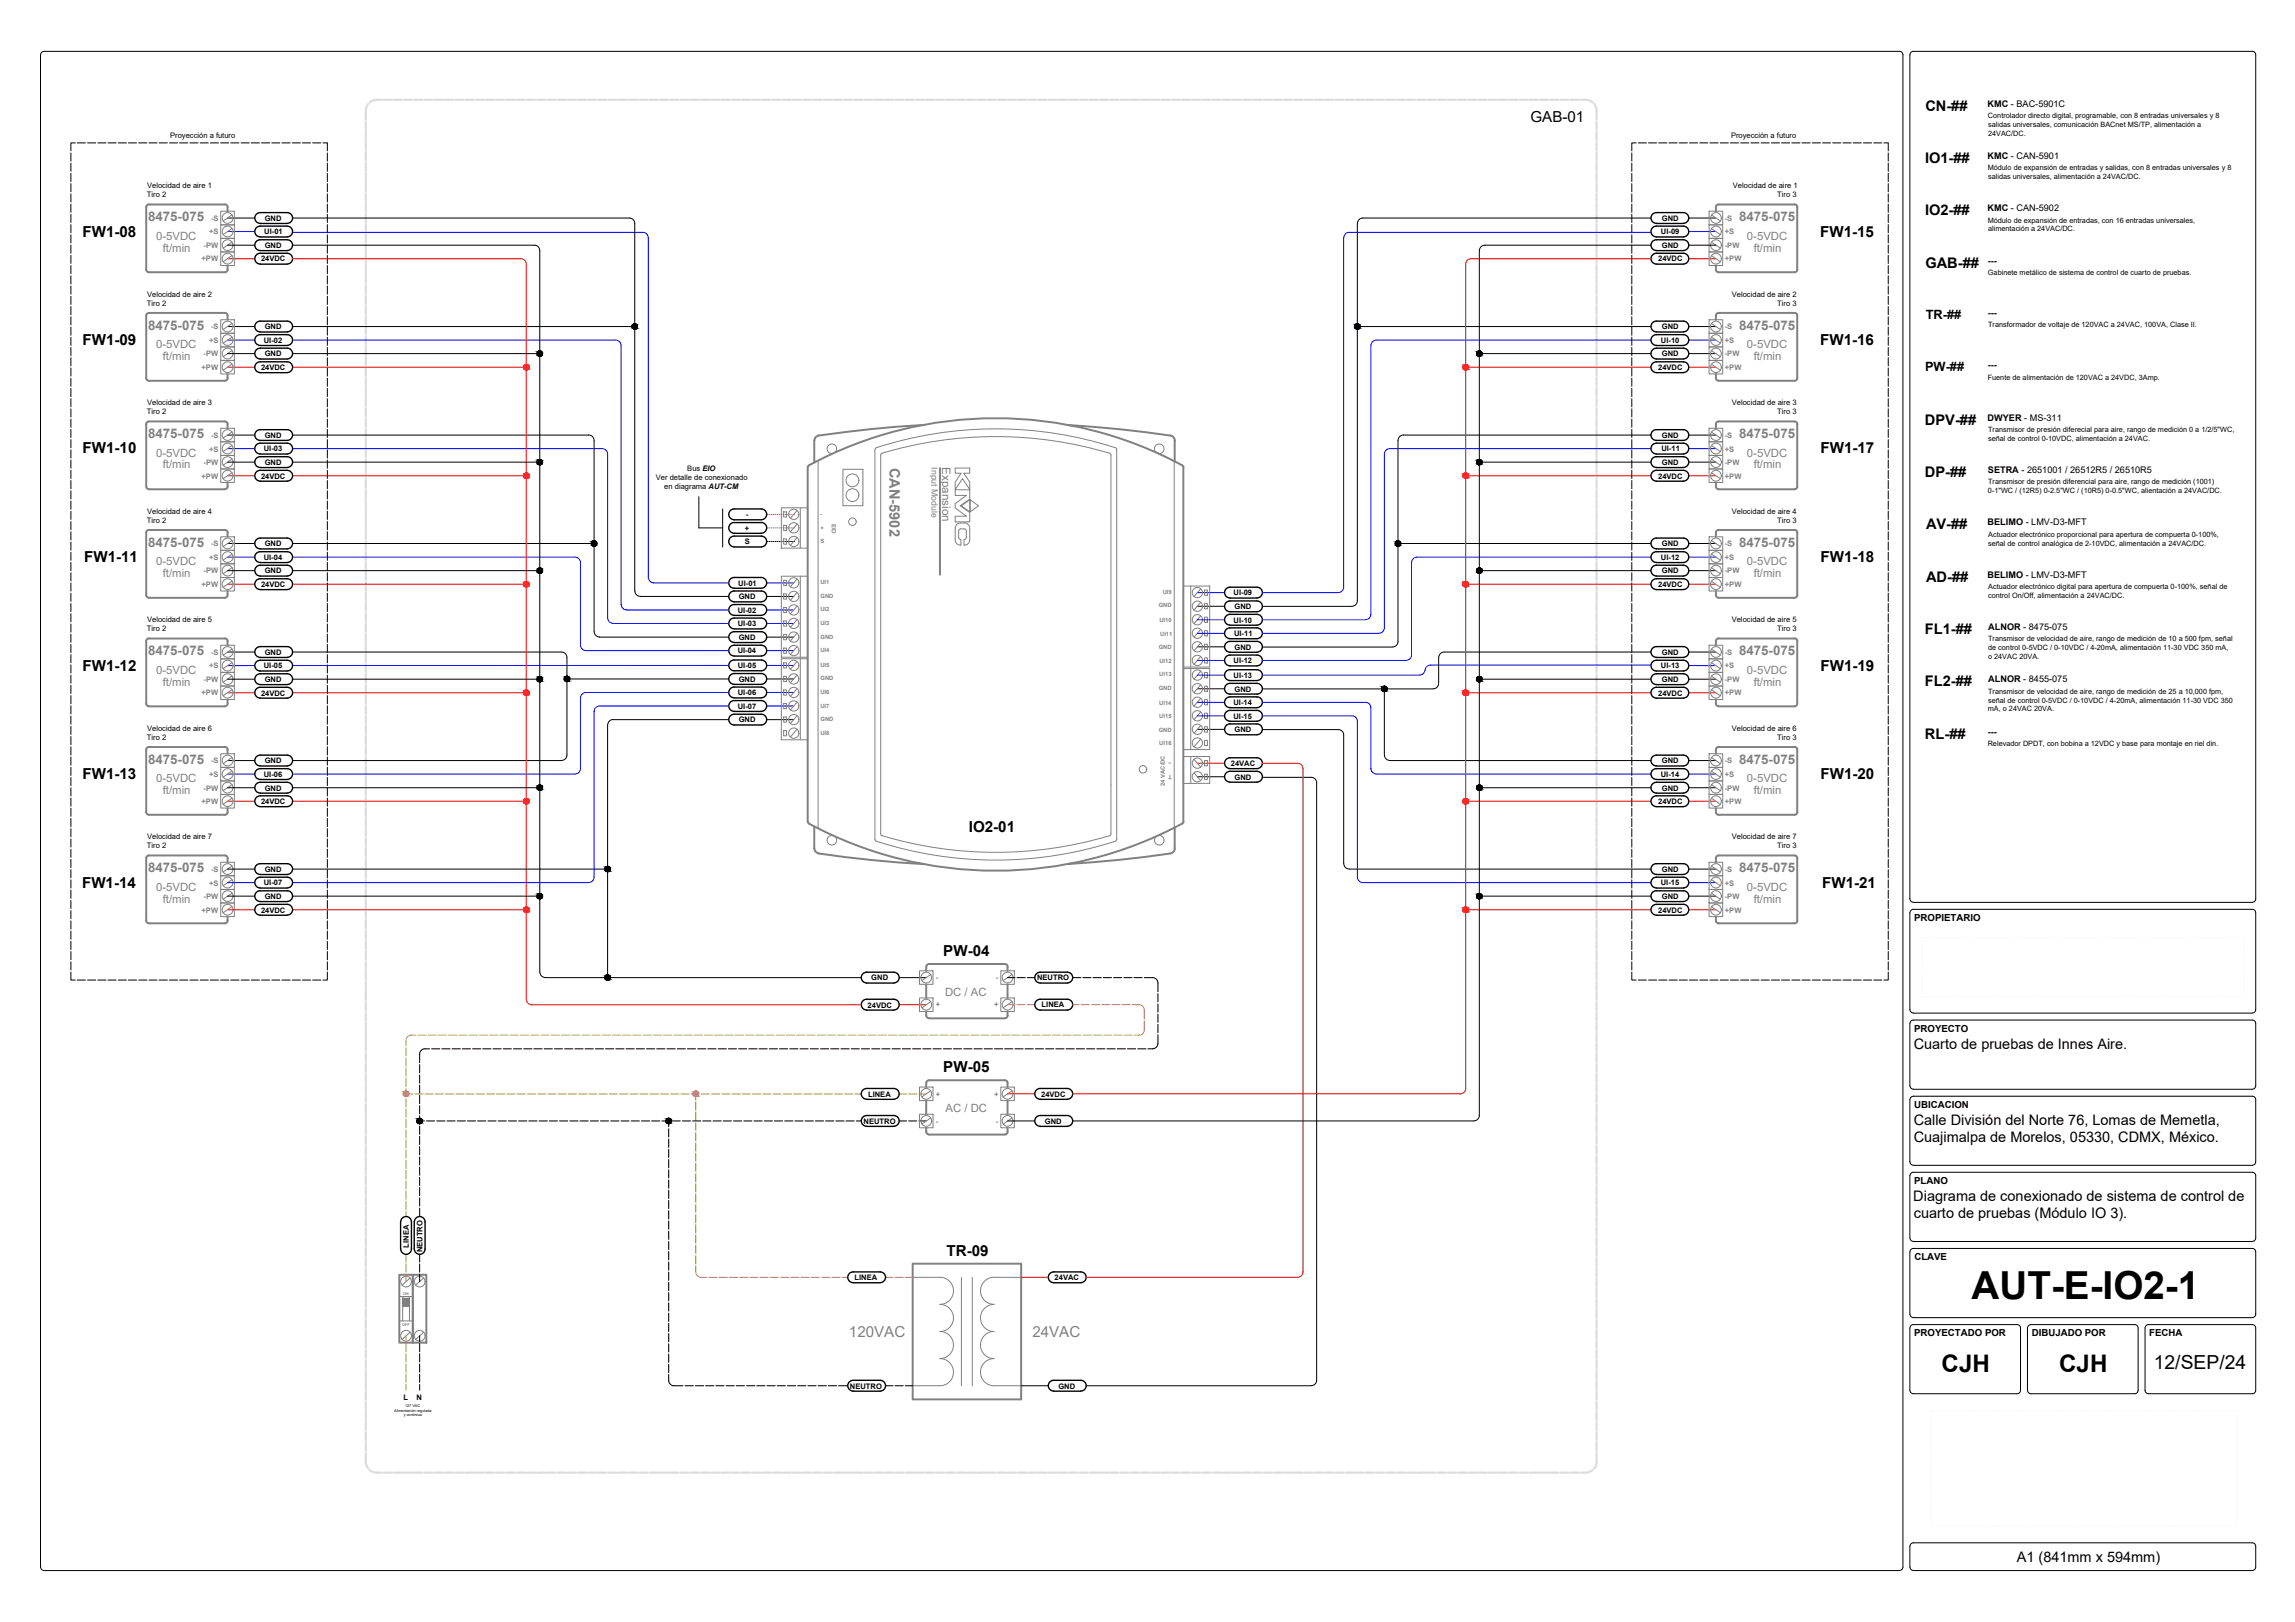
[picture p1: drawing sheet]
<svg xmlns="http://www.w3.org/2000/svg" width="841mm" height="594mm" viewBox="0 0 841 594" stroke-linecap="round" stroke-linejoin="round" font-family="sans-serif">
<defs><g id="words">
<text font-size="14.2" x="722.5" y="475.8">AUT-E-IO2-1</text>
<g font-size="8.9">
<text x="711.5" y="502.6">CJH</text>
<text x="754.6" y="502.6">CJH</text>
</g>
<text font-size="7.1" x="789.3" y="501.3">12/SEP/24</text>
<g font-size="5.6">
<text x="560.9" y="44.8">GAB-01</text>
<text x="30.2" y="86.6">FW1-08</text>
<text x="667" y="86.6">FW1-15</text>
<text x="30.2" y="126.4">FW1-09</text>
<text x="667" y="126.4">FW1-16</text>
<text x="30.3" y="166.1">FW1-10</text>
<text x="667.1" y="166.1">FW1-17</text>
<text x="30.8" y="205.8">FW1-11</text>
<text x="667.1" y="205.8">FW1-18</text>
<text x="30.3" y="245.6">FW1-12</text>
<text x="667.1" y="245.6">FW1-19</text>
<text x="30.2" y="285.3">FW1-13</text>
<text x="667.1" y="285.3">FW1-20</text>
<text x="355" y="304.7">IO2-01</text>
<text x="30.1" y="325.1">FW1-14</text>
<text x="667.8" y="325.1">FW1-21</text>
<text x="345.7" y="350.1">PW-04</text>
<text x="345.7" y="392.7">PW-05</text>
<text x="346.9" y="460.2">TR-09</text>
</g>
<g font-size="5.6" fill="#808080">
<text x="311.1" y="489.6">120VAC</text>
<text x="378.3" y="489.6">24VAC</text>
</g>
<g font-size="5.4">
<text x="705.6" y="40.5">CN-##</text>
<text x="705.5" y="59.7">IO1-##</text>
<text x="705.5" y="78.9">IO2-##</text>
<text x="705.6" y="98.1">GAB-##</text>
<text x="705.4" y="155.5">DPV-##</text>
<text x="705.4" y="174.7">DP-##</text>
<text x="705.8" y="193.9">AV-##</text>
<text x="705.8" y="213.1">AD-##</text>
<text x="705.4" y="232.2">FL1-##</text>
<text x="705.4" y="251.4">FL2-##</text>
<text x="705.4" y="270.6">RL-##</text>
</g>
<text font-size="5.3" fill="#808080" x="326" y="171.3" transform="rotate(90 326 171.3)">CAN-5902</text>
<g font-size="5.3">
<text x="701.3" y="384.1">Cuarto de pruebas de Innes Aire.</text>
<text x="701.3" y="412">Calle División del Norte 76, Lomas de Memetla,</text>
<text x="701.3" y="418.4">Cuajimalpa de Morelos, 05330, CDMX, México.</text>
<text x="701.2" y="439.8">Diagrama de conexionado de sistema de control de</text>
<text x="701.3" y="446.2">cuarto de pruebas (Módulo IO 3).</text>
<text x="739.1" y="572.2">A1 (841mm x 594mm)</text>
</g>
<g font-size="4.9" fill="#808080">
<text x="54.3" y="81">8475-075</text>
<text x="637.3" y="81">8475-075</text>
<text x="54.3" y="120.7">8475-075</text>
<text x="637.3" y="120.7">8475-075</text>
<text x="54.3" y="160.5">8475-075</text>
<text x="637.3" y="160.5">8475-075</text>
<text x="54.3" y="200.2">8475-075</text>
<text x="637.3" y="200.2">8475-075</text>
<text x="54.3" y="239.9">8475-075</text>
<text x="637.3" y="239.9">8475-075</text>
<text x="54.3" y="279.7">8475-075</text>
<text x="637.3" y="279.7">8475-075</text>
<text x="54.3" y="319.4">8475-075</text>
<text x="637.3" y="319.4">8475-075</text>
</g>
<g font-size="4.7">
<text x="705.7" y="116.7">TR-##</text>
<text x="705.5" y="135.9">PW-##</text>
</g>
<text font-size="4.3" fill="#808080" x="345.3" y="171.1" transform="rotate(90 345.3 171.1)">Expansion</text>
<g font-size="4.2" fill="#808080">
<text x="57.2" y="87.9">0-5VDC</text>
<text x="640.2" y="87.9">0-5VDC</text>
<text x="59.6" y="92.1">ft/min</text>
<text x="642.6" y="92.1">ft/min</text>
<text x="57.2" y="127.6">0-5VDC</text>
<text x="59.6" y="131.8">ft/min</text>
<text x="640.2" y="127.6">0-5VDC</text>
<text x="642.6" y="131.8">ft/min</text>
<text x="57.2" y="167.4">0-5VDC</text>
<text x="640.2" y="167.4">0-5VDC</text>
<text x="59.6" y="171.6">ft/min</text>
<text x="642.6" y="171.6">ft/min</text>
<text x="57.2" y="207.1">0-5VDC</text>
<text x="640.2" y="207.1">0-5VDC</text>
<text x="59.6" y="211.3">ft/min</text>
<text x="642.6" y="211.3">ft/min</text>
<text x="57.2" y="246.9">0-5VDC</text>
<text x="59.6" y="251.1">ft/min</text>
<text x="640.2" y="246.9">0-5VDC</text>
<text x="642.6" y="251.1">ft/min</text>
<text x="57.2" y="286.6">0-5VDC</text>
<text x="640.2" y="286.6">0-5VDC</text>
<text x="59.6" y="290.8">ft/min</text>
<text x="642.6" y="290.8">ft/min</text>
<text x="57.2" y="326.3">0-5VDC</text>
<text x="640.2" y="326.3">0-5VDC</text>
<text x="59.6" y="330.6">ft/min</text>
<text x="642.6" y="330.6">ft/min</text>
<text x="346.3" y="364.7">DC / AC</text>
<text x="346.5" y="407.3">AC / DC</text>
</g>
<g font-size="3.5">
<text x="701.4" y="337.3">PROPIETARIO</text>
<text x="701.4" y="377.8">PROYECTO</text>
<text x="701.4" y="405.7">UBICACION</text>
<text x="701.4" y="433.6">PLANO</text>
<text x="701.5" y="461.5">CLAVE</text>
<text x="701.4" y="489.4">PROYECTADO POR</text>
<text x="744.5" y="489.4">DIBUJADO POR</text>
<text x="787.6" y="489.4">FECHA</text>
</g>
<g font-size="3.3">
<text x="728.4" y="39.1">KMC - BAC-5901C</text>
<text x="728.4" y="58.3">KMC - CAN-5901</text>
<text x="728.4" y="77.4">KMC - CAN-5902</text>
<text x="728.5" y="96.5">---</text>
<text x="728.5" y="115.7">---</text>
<text x="728.5" y="134.9">---</text>
<text x="728.4" y="154.1">DWYER - MS-311</text>
<text x="728.5" y="173.3">SETRA - 2651001 / 26512R5 / 26510R5</text>
<text x="728.4" y="192.5">BELIMO - LMV-D3-MFT</text>
<text x="728.4" y="211.6">BELIMO - LMV-D3-MFT</text>
<text x="728.6" y="230.8">ALNOR - 8475-075</text>
<text x="728.6" y="250">ALNOR - 8455-075</text>
<text x="728.5" y="269.1">---</text>
</g>
<text font-size="3.2" fill="#808080" x="341.3" y="171.1" transform="rotate(90 341.3 171.1)">Input Module</text>
<g font-size="2.8">
<text x="62.3" y="50.5">Proyección a futuro</text>
<text x="634.4" y="50.5">Proyección a futuro</text>
<text x="53.9" y="68.9">Velocidad de aire 1</text>
<text x="635" y="68.9">Velocidad de aire 1</text>
<text x="53.8" y="72.2">Tiro 2</text>
<text x="651.3" y="72.2">Tiro 3</text>
<text x="97" y="80.9">GND</text>
<text x="609" y="80.9">GND</text>
<text x="96.8" y="85.8">UI-01</text>
<text x="608.7" y="85.8">UI-09</text>
<text x="95.7" y="95.8">24VDC</text>
<text x="97" y="90.8">GND</text>
<text x="607.6" y="95.8">24VDC</text>
<text x="609" y="90.8">GND</text>
<text x="53.8" y="111.9">Tiro 2</text>
<text x="53.9" y="108.6">Velocidad de aire 2</text>
<text x="634.6" y="108.6">Velocidad de aire 2</text>
<text x="651.3" y="111.9">Tiro 3</text>
<text x="96.7" y="125.6">UI-02</text>
<text x="97" y="120.6">GND</text>
<text x="608.7" y="125.6">UI-10</text>
<text x="609" y="120.6">GND</text>
<text x="97" y="130.6">GND</text>
<text x="609" y="130.6">GND</text>
<text x="95.7" y="135.5">24VDC</text>
<text x="607.6" y="135.5">24VDC</text>
<text x="53.9" y="148.4">Velocidad de aire 3</text>
<text x="634.6" y="148.4">Velocidad de aire 3</text>
<text x="53.8" y="151.7">Tiro 2</text>
<text x="651.3" y="151.7">Tiro 3</text>
<text x="97" y="160.4">GND</text>
<text x="609" y="160.4">GND</text>
<text x="96.7" y="165.3">UI-03</text>
<text x="608.8" y="165.3">UI-11</text>
<text x="97" y="170.3">GND</text>
<text x="251.9" y="172.6">Bus EIO</text>
<text x="609" y="170.3">GND</text>
<text x="95.7" y="175.3">24VDC</text>
<text x="240.4" y="175.9">Ver detalle de conexionado</text>
<text x="243.4" y="179.2">en diagrama AUT-CM</text>
<text x="607.6" y="175.3">24VDC</text>
<text x="53.8" y="191.4">Tiro 2</text>
<text x="53.9" y="188.1">Velocidad de aire 4</text>
<text x="273.3" y="189.4">-</text>
<text x="634.6" y="188.1">Velocidad de aire 4</text>
<text x="651.3" y="191.4">Tiro 3</text>
<text x="273" y="194.4">+</text>
<text x="97" y="200.1">GND</text>
<text x="272.9" y="199.4">S</text>
<text x="609" y="200.1">GND</text>
<text x="96.6" y="205">UI-04</text>
<text x="608.7" y="205">UI-12</text>
<text x="95.7" y="215">24VDC</text>
<text x="97" y="210">GND</text>
<text x="270.5" y="214.5">UI-01</text>
<text x="607.6" y="215">24VDC</text>
<text x="609" y="210">GND</text>
<text x="270.7" y="219.5">GND</text>
<text x="452.1" y="218.1">UI-09</text>
<text x="53.9" y="227.9">Velocidad de aire 5</text>
<text x="270.4" y="224.4">UI-02</text>
<text x="452.4" y="223.2">GND</text>
<text x="634.6" y="227.9">Velocidad de aire 5</text>
<text x="53.8" y="231.2">Tiro 2</text>
<text x="270.4" y="229.4">UI-03</text>
<text x="452.1" y="228">UI-10</text>
<text x="452.2" y="233">UI-11</text>
<text x="651.3" y="231.2">Tiro 3</text>
<text x="97" y="239.9">GND</text>
<text x="270.3" y="239.3">UI-04</text>
<text x="270.7" y="234.4">GND</text>
<text x="452.4" y="238">GND</text>
<text x="609" y="239.9">GND</text>
<text x="96.7" y="244.8">UI-05</text>
<text x="270.4" y="244.7">UI-05</text>
<text x="452.1" y="242.9">UI-12</text>
<text x="608.7" y="244.8">UI-13</text>
<text x="97" y="249.8">GND</text>
<text x="270.7" y="249.7">GND</text>
<text x="452.1" y="248.3">UI-13</text>
<text x="609" y="249.8">GND</text>
<text x="95.7" y="254.8">24VDC</text>
<text x="270.4" y="254.6">UI-06</text>
<text x="452.4" y="253.3">GND</text>
<text x="607.6" y="254.8">24VDC</text>
<text x="270.4" y="259.6">UI-07</text>
<text x="452" y="258.2">UI-14</text>
<text x="452" y="263.2">UI-15</text>
<text x="53.9" y="267.6">Velocidad de aire 6</text>
<text x="270.7" y="264.6">GND</text>
<text x="452.4" y="268.2">GND</text>
<text x="634.6" y="267.6">Velocidad de aire 6</text>
<text x="53.8" y="270.9">Tiro 2</text>
<text x="651.3" y="270.9">Tiro 3</text>
<text x="97" y="279.6">GND</text>
<text x="451" y="280.6">24VAC</text>
<text x="609" y="279.6">GND</text>
<text x="96.7" y="284.5">UI-06</text>
<text x="452.4" y="285.5">GND</text>
<text x="608.6" y="284.5">UI-14</text>
<text x="97" y="289.5">GND</text>
<text x="609" y="289.5">GND</text>
<text x="95.7" y="294.5">24VDC</text>
<text x="607.6" y="294.5">24VDC</text>
<text x="53.8" y="310.7">Tiro 2</text>
<text x="53.9" y="307.4">Velocidad de aire 7</text>
<text x="634.6" y="307.4">Velocidad de aire 7</text>
<text x="651.3" y="310.7">Tiro 3</text>
<text x="97" y="319.3">GND</text>
<text x="609" y="319.3">GND</text>
<text x="96.7" y="324.3">UI-07</text>
<text x="97" y="329.3">GND</text>
<text x="608.6" y="324.3">UI-15</text>
<text x="609" y="329.3">GND</text>
<text x="95.7" y="334.2">24VDC</text>
<text x="607.6" y="334.2">24VDC</text>
<text x="319.3" y="359.1">GND</text>
<text x="380.1" y="359.1">NEUTRO</text>
<text x="318" y="369">24VDC</text>
<text x="381.7" y="369">LINEA</text>
<text x="318.1" y="401.6">LINEA</text>
<text x="381.5" y="401.7">24VDC</text>
<text x="316.5" y="411.6">NEUTRO</text>
<text x="382.9" y="411.6">GND</text>
<text x="149.8" y="457" transform="rotate(-90 149.8 457)">LINEA</text>
<text x="154.8" y="458.6" transform="rotate(-90 154.8 458.6)">NEUTRO</text>
<text x="313.1" y="468.8">LINEA</text>
<text x="386.5" y="468.9">24VAC</text>
<text x="311.5" y="508.6">NEUTRO</text>
<text x="387.8" y="508.6">GND</text>
<text x="147.8" y="512.6">L</text>
<text x="152.7" y="512.6">N</text>
</g>
<g font-size="2.8" fill="#808080">
<text x="77.3" y="80.9">-S</text>
<text x="632.1" y="80.9">-S</text>
<text x="76.6" y="85.9">+S</text>
<text x="632.1" y="85.9">+S</text>
<text x="73.9" y="95.8">+PW</text>
<text x="74.6" y="90.8">-PW</text>
<text x="632.1" y="90.8">-PW</text>
<text x="632.1" y="95.8">+PW</text>
<text x="76.6" y="125.6">+S</text>
<text x="77.3" y="120.6">-S</text>
<text x="632.1" y="120.6">-S</text>
<text x="632.1" y="125.6">+S</text>
<text x="74.6" y="130.5">-PW</text>
<text x="632.1" y="130.5">-PW</text>
<text x="73.9" y="135.5">+PW</text>
<text x="632.1" y="135.5">+PW</text>
<text x="77.3" y="160.4">-S</text>
<text x="632.1" y="160.4">-S</text>
<text x="76.6" y="165.4">+S</text>
<text x="632.1" y="165.4">+S</text>
<text x="74.6" y="170.3">-PW</text>
<text x="632.1" y="170.3">-PW</text>
<text x="73.9" y="175.3">+PW</text>
<text x="632.1" y="175.3">+PW</text>
<text x="77.3" y="200.1">-S</text>
<text x="632.1" y="200.1">-S</text>
<text x="76.6" y="205.1">+S</text>
<text x="632.1" y="205.1">+S</text>
<text x="73.9" y="215">+PW</text>
<text x="74.6" y="210">-PW</text>
<text x="632.1" y="210">-PW</text>
<text x="632.1" y="215">+PW</text>
<text x="77.3" y="239.9">-S</text>
<text x="632.1" y="239.9">-S</text>
<text x="76.6" y="244.8">+S</text>
<text x="632.1" y="244.8">+S</text>
<text x="74.6" y="249.8">-PW</text>
<text x="632.1" y="249.8">-PW</text>
<text x="73.9" y="254.7">+PW</text>
<text x="632.1" y="254.7">+PW</text>
<text x="77.3" y="279.6">-S</text>
<text x="632.1" y="279.6">-S</text>
<text x="76.6" y="284.6">+S</text>
<text x="632.1" y="284.6">+S</text>
<text x="74.6" y="289.5">-PW</text>
<text x="632.1" y="289.5">-PW</text>
<text x="73.9" y="294.5">+PW</text>
<text x="632.1" y="294.5">+PW</text>
<text x="77.3" y="319.4">-S</text>
<text x="632.1" y="319.4">-S</text>
<text x="74.6" y="329.2">-PW</text>
<text x="76.6" y="324.3">+S</text>
<text x="632.1" y="329.2">-PW</text>
<text x="632.1" y="324.3">+S</text>
<text x="73.9" y="334.2">+PW</text>
<text x="632.1" y="334.2">+PW</text>
<text x="342.9" y="359.1">-</text>
<text x="364.9" y="359.1">-</text>
<text x="342.9" y="369">+</text>
<text x="364.3" y="369">+</text>
<text x="342.9" y="401.7">+</text>
<text x="364.3" y="401.7">+</text>
<text x="342.9" y="411.6">-</text>
<text x="364.9" y="411.6">-</text>
</g>
<g font-size="2.7">
<text x="728.5" y="43.2">Controlador directo digital, programable, con 8 entradas universales y 8</text>
<text x="728.5" y="46.5">salidas universales, comunicación BACnet MS/TP, alimentación a</text>
<text x="728.5" y="49.7">24VAC/DC.</text>
<text x="728.4" y="62.4">Módulo de expansión de entradas y salidas, con 8 entradas universales y 8</text>
<text x="728.5" y="65.6">salidas universales, alimentación a 24VAC/DC.</text>
<text x="728.4" y="81.5">Módulo de expansión de entradas, con 16 entradas universales,</text>
<text x="728.5" y="84.8">alimentación a 24VAC/DC.</text>
<text x="728.5" y="100.7">Gabinete metálico de sistema de control de cuarto de pruebas.</text>
<text x="728.6" y="119.9">Transformador de voltaje de 120VAC a 24VAC, 100VA, Clase II.</text>
<text x="728.4" y="139.1">Fuente de alimentación de 120VAC a 24VDC, 3Amp.</text>
<text x="728.5" y="161.5">señal de control 0-10VDC, alimentación a 24VAC.</text>
<text x="728.6" y="158.3">Transmisor de presión diferecial para aire, rango de medición 0 a 1/2/5&quot;WC,</text>
<text x="728.6" y="177.4">Transmisor de presión diferencial para aire, rango de medición (1001)</text>
<text x="728.5" y="180.7">0-1&quot;WC / (12R5) 0-2.5&quot;WC / (10R5) 0-0.5&quot;WC, alientación a 24VAC/DC.</text>
<text x="728.6" y="196.6">Actuador electrónico proporcional para apertura de compuerta 0-100%,</text>
<text x="728.5" y="199.8">señal de control analógica de 2-10VDC, alimentación a 24VAC/DC.</text>
<text x="728.6" y="215.7">Actuador electrónico digital para apertura de compuerta 0-100%, señal de</text>
<text x="728.5" y="219">control On/Off, alimentación a 24VAC/DC.</text>
<text x="728.5" y="238.1">de control 0-5VDC / 0-10VDC / 4-20mA, alimentación 11-30 VDC 350 mA,</text>
<text x="728.6" y="234.9">Transmisor de velocidad de aire, rango de medición de 10 a 500 fpm, señal</text>
<text x="728.5" y="241.4">o 24VAC 20VA.</text>
<text x="728.5" y="257.3">señal de control 0-5VDC / 0-10VDC / 4-20mA, alimentación 11-30 VDC 350</text>
<text x="728.6" y="254.1">Transmisor de velocidad de aire, rango de medición de 25 a 10,000 fpm,</text>
<text x="728.5" y="260.5">mA, o 24VAC 20VA.</text>
<text x="728.4" y="273.3">Relevador DPDT, con bobina a 12VDC y base para montaje en riel din.</text>
</g>
<g font-size="2.1" fill="#808080">
<text x="300.6" y="189">-</text>
<text x="304.9" y="191.9" transform="rotate(90 304.9 191.9)">EIO</text>
<text x="300.6" y="194">+</text>
<text x="300.6" y="199">S</text>
<text x="300.6" y="214.1">UI1</text>
<text x="300.7" y="219">GND</text>
<text x="426.1" y="217.4">UI9</text>
<text x="300.6" y="224">UI2</text>
<text x="424.6" y="222.4">GND</text>
<text x="424.9" y="227.8">UI10</text>
<text x="300.6" y="228.9">UI3</text>
<text x="300.7" y="233.9">GND</text>
<text x="425.1" y="232.8">UI11</text>
<text x="300.6" y="238.9">UI4</text>
<text x="424.6" y="237.8">GND</text>
<text x="300.6" y="244.2">UI5</text>
<text x="424.9" y="242.7">UI12</text>
<text x="300.7" y="249.2">GND</text>
<text x="424.8" y="247.7">UI13</text>
<text x="300.6" y="254.2">UI6</text>
<text x="424.6" y="252.7">GND</text>
<text x="300.6" y="259.1">UI7</text>
<text x="424.8" y="258">UI14</text>
<text x="424.8" y="263">UI15</text>
<text x="300.6" y="269.1">UI8</text>
<text x="300.7" y="264.1">GND</text>
<text x="424.6" y="268">GND</text>
<text x="424.8" y="272.9">UI16</text>
<text x="428.1" y="280.3">~</text>
<text x="426.9" y="287.8" transform="rotate(-90 426.9 287.8)">24 VAC/DC</text>
<text x="429.4" y="283.7" transform="rotate(-180 429.4 283.7)">T</text>
</g>
<g font-size="1.4" fill="#808080">
<text x="147.7" y="474.2">ON</text>
<text x="147.4" y="485.6">OFF</text>
</g>
<g font-size="1.4">
<text x="148.4" y="515.4">127 VAC</text>
<text x="144.5" y="517">Alimentación regulada</text>
<text x="148" y="518.7">y continiua</text>
</g>
</g></defs>
<!-- layer: ELEM -->
<g fill="none" stroke="#808080" stroke-width=".37">
<path d="M80.9 77.4h5v5h-5zM85 78.7l-3.3 2.3M626.3 77.4h5v5h-5zM627.2 78.7l3.3 2.3M80.9 82.4h5v4.9h-5zM80.9 87.3h5v5h-5zM80.9 92.3h5v5h-5zM85 83.7l-3.3 2.3M85 88.7l-3.3 2.2M85 93.6l-3.3 2.3M626.3 82.4h5v4.9h-5zM626.3 87.3h5v5h-5z"/>
<path d="M626.3 92.3h5v5h-5zM627.2 83.7l3.3 2.3M627.2 88.7l3.3 2.2M627.2 93.6l3.3 2.3M80.9 117.1h5v5h-5zM85 118.5l-3.3 2.2M626.3 117.1h5v5h-5zM627.2 118.5l3.3 2.2M80.9 122.1h5v5h-5zM80.9 127.1h5v4.9h-5zM80.9 132h5v5h-5zM85 123.5l-3.3 2.2"/>
<path d="M85 128.4l-3.3 2.3M85 133.4l-3.3 2.2M626.3 122.1h5v5h-5zM626.3 127.1h5v4.9h-5zM626.3 132h5v5h-5zM627.2 123.5l3.3 2.2M627.2 128.4l3.3 2.3M627.2 133.4l3.3 2.2M80.9 156.9h5v4.9h-5zM85 158.2l-3.3 2.3M626.3 156.9h5v4.9h-5zM627.2 158.2l3.3 2.3"/>
<path d="M80.9 161.8h5v5h-5zM80.9 166.8h5v5h-5zM80.9 171.8h5v4.9h-5zM85 163.2l-3.3 2.2M85 168.2l-3.3 2.2M85 173.1l-3.3 2.3M626.3 161.8h5v5h-5zM626.3 166.8h5v5h-5zM626.3 171.8h5v4.9h-5zM627.2 163.2l3.3 2.2M627.2 168.2l3.3 2.2M627.2 173.1l3.3 2.3"/>
<path d="M80.9 196.6h5v5h-5zM85 198l-3.3 2.2M626.3 196.6h5v5h-5zM627.2 198l3.3 2.2M80.9 201.6h5v4.9h-5zM80.9 206.5h5v5h-5zM80.9 211.5h5v5h-5zM85 202.9l-3.3 2.3M85 207.9l-3.3 2.3M85 212.9l-3.3 2.2M626.3 201.6h5v4.9h-5zM626.3 206.5h5v5h-5z"/>
<path d="M626.3 211.5h5v5h-5zM627.2 202.9l3.3 2.3M627.2 207.9l3.3 2.3M627.2 212.9l3.3 2.2M80.9 236.3h5v5h-5zM85 237.7l-3.3 2.3M626.3 236.3h5v5h-5zM627.2 237.7l3.3 2.3M80.9 241.3h5v5h-5zM80.9 246.3h5v5h-5zM80.9 251.3h5v4.9h-5zM85 242.7l-3.3 2.2"/>
<path d="M85 247.6l-3.3 2.3M85 252.6l-3.3 2.3M626.3 241.3h5v5h-5zM626.3 246.3h5v5h-5zM626.3 251.3h5v4.9h-5zM627.2 242.7l3.3 2.2M627.2 247.6l3.3 2.3M627.2 252.6l3.3 2.3M80.9 276.1h5v5h-5zM85 277.4l-3.3 2.3M626.3 276.1h5v5h-5zM627.2 277.4l3.3 2.3"/>
<path d="M80.9 281.1h5v4.9h-5zM80.9 286h5v5h-5zM80.9 291h5v5h-5zM85 282.4l-3.3 2.3M85 287.4l-3.3 2.2M85 292.3l-3.3 2.3M626.3 281.1h5v4.9h-5zM626.3 286h5v5h-5zM626.3 291h5v5h-5zM627.2 282.4l3.3 2.3M627.2 287.4l3.3 2.2M627.2 292.3l3.3 2.3"/>
<path d="M80.9 315.8h5v5h-5zM85 317.2l-3.3 2.2M626.3 315.8h5v5h-5zM627.2 317.2l3.3 2.2M80.9 320.8h5v5h-5zM80.9 325.8h5v4.9h-5zM80.9 330.7h5v5h-5zM85 322.2l-3.3 2.2M85 327.1l-3.3 2.3M85 332.1l-3.3 2.2M626.3 320.8h5v5h-5zM626.3 325.8h5v4.9h-5z"/>
<path d="M626.3 330.7h5v5h-5zM627.2 322.2l3.3 2.2M627.2 327.1l3.3 2.3M627.2 332.1l3.3 2.2M337 355.6h4.9v4.9h-4.9zM341.1 356.9l-3.3 2.3M366.8 355.6h4.9v4.9h-4.9zM370.9 356.9l-3.3 2.3M337 365.5h4.9v5h-4.9zM341.1 366.9l-3.3 2.2M366.8 365.5h4.9v5h-4.9zM370.9 366.9l-3.3 2.2"/>
<path d="M337 398.2h4.9v4.9h-4.9zM341.1 399.5l-3.3 2.3M366.8 398.2h4.9v4.9h-4.9zM370.9 399.5l-3.3 2.3M337 408.1h4.9v5h-4.9zM341.1 409.5l-3.3 2.2M366.8 408.1h4.9v5h-4.9zM370.9 409.5l-3.3 2.2M146.3 474.9h5M147.6 475.5h2.5v2.9h-2.5zM147.6 474.9v8.9M147.6 475.5h2.5"/>
<path d="M147.6 475.7h2.5M147.6 475.8h2.5M147.6 475.9h2.5M147.6 476.1h2.5M147.6 476.2h2.5M147.6 476.3h2.5M147.6 476.4h2.5M147.6 476.6h2.5M147.6 476.7h2.5M147.6 476.8h2.5M147.6 476.9h2.5M147.6 477.1h2.5"/>
<path d="M147.6 477.2h2.5M147.6 477.3h2.5M147.6 477.4h2.5M147.6 477.5h2.5M147.6 477.7h2.5M147.6 477.8h2.5M147.6 477.9h2.5M147.6 478h2.5M147.6 478.2h2.5M147.6 478.3h2.5M147.6 478.4h2.5M150.1 474.9v8.9"/>
<path d="M150.3 468.1l-3 2.6M155.3 468.1l-3 2.6M334.5 467.8h9.9M344.4 467.8a5 5 0 0 1 5 5 5 5 0 0 1-5 4.9 5 5 0 0 1 5 5 5 5 0 0 1-5 5 5 5 0 0 1 5 4.9 5 5 0 0 1-5 5 5 5 0 0 1 5 5 5 5 0 0 1-5 4.9M352.3 467.8v39.7M356.3 467.8v39.7M364.3 467.8h9.9M364.3 467.8a5 5 0 0 0-5 5 5 5 0 0 0 5 4.9 5 5 0 0 0-5 5 5 5 0 0 0 5 5 5 5 0 0 0-5 4.9 5 5 0 0 0 5 5 5 5 0 0 0-5 5 5 5 0 0 0 5 4.9h9.9M146.3 483.8h5M150.3 487.9l-3 2.7M155.3 487.9l-3 2.7M334.5 507.5h9.9"/>
<circle cx="83.4" cy="79.8" r="1.97"/>
<circle cx="628.8" cy="79.8" r="1.97"/>
<circle cx="83.4" cy="94.7" r="1.97"/>
<circle cx="83.4" cy="89.8" r="1.97"/>
<circle cx="83.4" cy="84.8" r="1.97"/>
<circle cx="628.8" cy="84.8" r="1.97"/>
<circle cx="628.8" cy="89.8" r="1.97"/>
<circle cx="628.8" cy="94.7" r="1.97"/>
<circle cx="83.4" cy="119.6" r="1.97"/>
<circle cx="628.8" cy="119.6" r="1.97"/>
<circle cx="83.4" cy="124.5" r="1.97"/>
<circle cx="83.4" cy="134.5" r="1.97"/>
<circle cx="83.4" cy="129.5" r="1.97"/>
<circle cx="628.8" cy="129.5" r="1.97"/>
<circle cx="628.8" cy="134.5" r="1.97"/>
<circle cx="628.8" cy="124.5" r="1.97"/>
<circle cx="83.4" cy="159.3" r="1.97"/>
<circle cx="628.8" cy="159.3" r="1.97"/>
<circle cx="83.4" cy="174.2" r="1.97"/>
<circle cx="83.4" cy="164.3" r="1.97"/>
<circle cx="83.4" cy="169.2" r="1.97"/>
<circle cx="628.8" cy="169.2" r="1.97"/>
<circle cx="628.8" cy="164.3" r="1.97"/>
<circle cx="628.8" cy="174.2" r="1.97"/>
<circle cx="83.4" cy="199" r="1.97"/>
<circle cx="628.8" cy="199" r="1.97"/>
<circle cx="83.4" cy="204" r="1.97"/>
<circle cx="83.4" cy="209" r="1.97"/>
<circle cx="83.4" cy="213.9" r="1.97"/>
<circle cx="628.8" cy="204" r="1.97"/>
<circle cx="628.8" cy="213.9" r="1.97"/>
<circle cx="628.8" cy="209" r="1.97"/>
<circle cx="83.4" cy="238.8" r="1.97"/>
<circle cx="628.8" cy="238.8" r="1.97"/>
<circle cx="83.4" cy="243.8" r="1.97"/>
<circle cx="83.4" cy="248.7" r="1.97"/>
<circle cx="83.4" cy="253.7" r="1.97"/>
<circle cx="628.8" cy="243.8" r="1.97"/>
<circle cx="628.8" cy="253.7" r="1.97"/>
<circle cx="628.8" cy="248.7" r="1.97"/>
<circle cx="83.4" cy="278.5" r="1.97"/>
<circle cx="628.8" cy="278.5" r="1.97"/>
<circle cx="83.4" cy="293.4" r="1.97"/>
<circle cx="83.4" cy="283.5" r="1.97"/>
<circle cx="83.4" cy="288.5" r="1.97"/>
<circle cx="628.8" cy="293.4" r="1.97"/>
<circle cx="628.8" cy="283.5" r="1.97"/>
<circle cx="628.8" cy="288.5" r="1.97"/>
<circle cx="83.4" cy="318.3" r="1.97"/>
<circle cx="628.8" cy="318.3" r="1.97"/>
<circle cx="83.4" cy="328.2" r="1.97"/>
<circle cx="83.4" cy="333.2" r="1.97"/>
<circle cx="83.4" cy="323.3" r="1.97"/>
<circle cx="628.8" cy="328.2" r="1.97"/>
<circle cx="628.8" cy="333.2" r="1.97"/>
<circle cx="628.8" cy="323.3" r="1.97"/>
<circle cx="339.4" cy="358" r="1.97"/>
<circle cx="369.2" cy="358" r="1.97"/>
<circle cx="339.4" cy="368" r="1.97"/>
<circle cx="369.2" cy="368" r="1.97"/>
<circle cx="339.4" cy="400.6" r="1.97"/>
<circle cx="339.4" cy="410.5" r="1.97"/>
<circle cx="369.2" cy="410.5" r="1.97"/>
<circle cx="369.2" cy="400.6" r="1.97"/>
<circle cx="148.8" cy="469.4" r="1.97"/>
<circle cx="153.8" cy="469.4" r="1.97"/>
<circle cx="148.8" cy="489.2" r="1.97"/>
<circle cx="153.8" cy="489.2" r="1.97"/>
</g>
<!-- layer: ELEM-Fr -->
<g fill="none" stroke="#808080" stroke-width=".72">
<path d="M54.6 74.9h27.8M54.6 74.9a.99 .99 0 0 0-1 1v22.8M82.4 74.9a.99 .99 0 0 1 1 1M83.4 75.9v1.5M629.8 74.9h27.8M629.8 74.9a.99 .99 0 0 0-1 1v1.5M657.7 74.9a.99 .99 0 0 1 1 1l-.1 22.8M53.6 98.7a.99 .99 0 0 0 1 1M83.4 97.3v1.4M83.4 98.7a.99 .99 0 0 1-1 1h-27.8M628.8 98.7a1 1 0 0 0 1 1h27.9a.99 .99 0 0 0 1-1M628.8 97.3v1.4"/>
<path d="M54.6 114.6h27.8a.99 .99 0 0 1 1 1M54.6 114.6a.99 .99 0 0 0-1 1v22.9M83.4 115.6v1.5M628.8 117.1v-1.5a.99 .99 0 0 1 1-1h27.8a1 1 0 0 1 1.1 1l-.1 22.9M53.6 138.5a.99 .99 0 0 0 1 1M83.4 137v1.5M83.4 138.5a.99 .99 0 0 1-1 1h-27.8M628.8 138.5a1 1 0 0 0 1 1h27.9a.99 .99 0 0 0 1-1M628.8 137v1.5M54.6 154.4h27.8a.99 .99 0 0 1 1 1M54.6 154.4a.99 .99 0 0 0-1 1v22.8a1 1 0 0 0 1 1M83.4 155.4v1.5"/>
<path d="M628.8 156.9v-1.5a.99 .99 0 0 1 1-1h27.8a1 1 0 0 1 1.1 1l-.1 22.8a.92 .92 0 0 1-.9 1h-27.9l-.9-.6-.1-1.9M83.4 176.7v1.5M83.4 178.2a.99 .99 0 0 1-1 1h-27.8M54.6 194.1h27.8M54.6 194.1a.99 .99 0 0 0-1 1v22.8a1 1 0 0 0 1 1M82.4 194.1a.99 .99 0 0 1 1 1M83.4 195.1v1.5M629.8 194.1h27.8M629.8 194.1a.99 .99 0 0 0-1 1v1.5M657.7 194.1a.99 .99 0 0 1 1 1l-.1 22.8a.92 .92 0 0 1-.9 1l-27.9 .1-.9-.7-.1-1.8M83.4 216.5v1.4M83.4 217.9a.99 .99 0 0 1-1 1l-27.8 .1"/>
<path d="M54.6 233.9h27.8M54.6 233.8a.99 .99 0 0 0-1 1v22.9a1 1 0 0 0 1 1M82.4 233.8a.99 .99 0 0 1 1 1M83.4 234.8v1.5M629.8 233.9h27.8M629.8 233.8a.99 .99 0 0 0-1 1v1.5M657.7 233.8a.99 .99 0 0 1 1 1l-.1 22.9a.92 .92 0 0 1-.9 1M54.6 258.7h27.8M83.4 256.2v1.5M83.4 257.7a.99 .99 0 0 1-1 1M628.8 256.2v1.5a.99 .99 0 0 0 1 1M629.8 258.7h27.8"/>
<path d="M54.6 273.6h27.8M54.6 273.6a.99 .99 0 0 0-1 1v22.8a1 1 0 0 0 1 1M82.4 273.6a.99 .99 0 0 1 1 1M83.4 274.6v1.5M629.8 273.6h27.8M629.8 273.6a.99 .99 0 0 0-1 1v1.5M657.7 273.6a.99 .99 0 0 1 1 1l-.1 22.8a.92 .92 0 0 1-.9 1h-27.9a1 1 0 0 1-1-1v-1.4M83.4 296v1.4M83.4 297.4a.99 .99 0 0 1-1 1h-27.8M54.6 313.3h27.8a.99 .99 0 0 1 1 1M54.6 313.3a.99 .99 0 0 0-1 1v22.9M83.4 314.3v1.5"/>
<path d="M628.8 315.8v-1.5a.99 .99 0 0 1 1-1h27.8a1 1 0 0 1 1.1 1l-.1 22.9M53.6 337.2a.99 .99 0 0 0 1 1M83.4 335.7v1.5M83.4 337.2a.99 .99 0 0 1-1 1h-27.8M628.8 337.2a1 1 0 0 0 1 1h27.9a.99 .99 0 0 0 1-1M628.8 335.7v1.5M368.2 353.1h-27.7a.99 .99 0 0 0-1 1l-.1 1.5M368.3 353.1a.99 .99 0 0 1 1 1M369.2 354.1v1.5M339.4 370.5l.1 1.4a.99 .99 0 0 0 1 1l27.7 .1M339.4 360.5v5M369.2 360.5v5"/>
<path d="M369.2 370.5v1.5M369.3 371.9a.99 .99 0 0 1-1 1M368.2 395.7h-27.7a.99 .99 0 0 0-1 1l-.1 1.5M368.3 395.7a.99 .99 0 0 1 1 1M369.2 396.7v1.5M339.4 413.1l.1 1.4a.99 .99 0 0 0 1 1M339.4 403.1v5M340.4 415.6h27.8M369.2 403.1v5M369.2 413.1v1.4M369.3 414.5a.99 .99 0 0 1-1 1M146.3 466.9h5v24.9h-5z"/>
<path d="M151.3 466.9h4.9v24.9h-4.9zM334.5 462.8h39.7v49.7h-39.7z"/>
</g>
<!-- layer: GAB -->
<g fill="none" stroke="#dcdcdc" stroke-width=".8">
<path d="M135 38l-.4 .5a7.6 7.6 0 0 0-.5 5.3M139.8 36.5a5.8 5.8 0 0 0-4.3 1M140.6 36.5h3M144.3 36.5h3M148.1 36.5h3M151.8 36.5h3M155.6 36.5h3M159.3 36.5h3M163.1 36.5h3M166.8 36.5h3M170.5 36.5h3.1M174.3 36.5h3"/>
<path d="M178.1 36.5h2.9M181.8 36.5h3M185.6 36.5h3M189.3 36.5h3M193.1 36.5h3M196.8 36.5h3M200.6 36.5h3M204.3 36.5h3M208.1 36.5h3M211.8 36.5h3M215.5 36.5h3.1M219.3 36.5h3"/>
<path d="M223.1 36.5h2.9M226.8 36.5h3M230.6 36.5h3M234.3 36.5h3M238.1 36.5h3M241.8 36.5h3M245.6 36.5h3M249.3 36.5h3M253.1 36.5h3M256.8 36.5h3M260.5 36.5h3.1M264.3 36.5h3"/>
<path d="M268.1 36.5h3M271.8 36.5h3M275.6 36.5h3M279.3 36.5h3M283.1 36.5h3M286.8 36.5h3M290.6 36.5h3M294.3 36.5h3M298.1 36.5h3M301.8 36.5h3M305.5 36.5h3.1M309.3 36.5h3"/>
<path d="M313.1 36.5h3M316.8 36.5h3M320.6 36.5h3M324.3 36.5h3M328.1 36.5h3M331.8 36.5h3M335.6 36.5h3M339.3 36.5h3M343.1 36.5h3M346.8 36.5h3M350.6 36.5h3M354.3 36.5h3"/>
<path d="M358.1 36.5h3M361.8 36.5h3M365.6 36.5h3M369.3 36.5h3M373.1 36.5h3M376.8 36.5h3M380.6 36.5h3M384.3 36.5h3M388.1 36.5h3M391.8 36.5h3M395.6 36.5h3M399.3 36.5h3"/>
<path d="M403.1 36.5h3M406.8 36.5h3M410.6 36.5h3M414.3 36.5h3M418.1 36.5h3M421.8 36.5h3M425.6 36.5h3M429.3 36.5h3M433.1 36.5h3M436.8 36.5h3M440.6 36.5h3M444.3 36.5h3"/>
<path d="M448.1 36.5h3M451.8 36.5h3M455.6 36.5h3M459.3 36.5h3M463.1 36.5h3M466.8 36.5h3M470.6 36.5h3M474.3 36.5h3M478.1 36.5h3M481.8 36.5h3M485.6 36.5h3M489.3 36.5h3"/>
<path d="M493.1 36.5h3M496.8 36.5h3M500.6 36.5h3M504.3 36.5h3M508.1 36.5h3M511.8 36.5h3M515.6 36.5h3M519.3 36.5h3M523.1 36.5h3M526.8 36.5h3M530.6 36.5h3M534.3 36.5h3"/>
<path d="M538.1 36.5h3M541.8 36.5h3M545.6 36.5h3M549.3 36.5h3M553.1 36.5h3M556.8 36.5h3M560.6 36.5h3M564.3 36.5h3M568.1 36.5h3M571.8 36.5h3M575.6 36.5h3M579.3 36.5a5.7 5.7 0 0 1 4.3 1"/>
<path d="M584.2 38l.4 .5a8.2 8.2 0 0 1 .5 5.3M134.1 44.6v3M134.1 48.3v3M134.1 52.1v3M134.1 55.8v3M134.1 59.6v3M585.1 44.6v3M585.1 48.3v3M585.1 52.1v3M585.1 55.8v3M585.1 59.6v3M134.1 63.3v3"/>
<path d="M134.1 67.1v3M134.1 70.8v3M134.1 74.6v3M134.1 78.3v3M585.1 63.3v3M585.1 67.1v3M585.1 70.8v3M585.1 74.6v3M585.1 78.3v3M134.1 82.1v3M134.1 85.8v3M134.1 89.6v3"/>
<path d="M134.1 93.3v3M134.1 97.1v3M585.1 82.1v3M585.1 85.8v3M585.1 89.6v3M585.1 93.3v3M585.1 97.1v3M134.1 100.8v3M134.1 104.6v3M134.1 108.3v3M134.1 112.1v3M134.1 115.8v3"/>
<path d="M134.1 119.6v3M585.1 100.8v3M585.1 104.6v3M585.1 108.3v3M585.1 112.1v3M585.1 115.8v3M585.1 119.6v3M134.1 123.3v3M134.1 127.1v3M134.1 130.8v3M134.1 134.6v3M134.1 138.3v3"/>
<path d="M585.1 123.3v3M585.1 127.1v3M585.1 130.8v3M585.1 134.6v3M585.1 138.3v3M134.1 142.1v3M134.1 145.8v3M134.1 149.6v3M134.1 153.3v3M134.1 157.1v3M585.1 142.1v3M585.1 145.8v3"/>
<path d="M585.1 149.6v3M585.1 153.3v3M585.1 157.1v3M134.1 160.8v3M134.1 164.6v3M134.1 168.3v3M134.1 172.1v3M134.1 175.8v3M134.1 179.6v3M585.1 160.8v3M585.1 164.6v3M585.1 168.3v3"/>
<path d="M585.1 172.1v3M585.1 175.8v3M585.1 179.6v3M134.1 183.3v3M134.1 187.1v3M134.1 190.8v3M134.1 194.6v3M134.1 198.3v3.1M585.1 183.3v3M585.1 187.1v3M585.1 190.8v3M585.1 194.6v3"/>
<path d="M585.1 198.3v3.1M134.1 202.1v3M134.1 205.8v3M134.1 209.6v3M134.1 213.3v3M134.1 217.1v3M585.1 202.1v3M585.1 205.8v3M585.1 209.6v3M585.1 213.3v3M585.1 217.1v3M134.1 220.8v3"/>
<path d="M134.1 224.6v3M134.1 228.3v3M134.1 232.1v3M134.1 235.9v2.9M134.1 239.6v3M585.1 220.8v3M585.1 224.6v3M585.1 228.3v3M585.1 232.1v3M585.1 235.9v2.9M585.1 239.6v3M134.1 243.3v3.1"/>
<path d="M134.1 247.1v3M134.1 250.8v3M134.1 254.6v3M134.1 258.3v3M585.1 243.3v3.1M585.1 247.1v3M585.1 250.8v3M585.1 254.6v3M585.1 258.3v3M134.1 262.1v3M134.1 265.8v3M134.1 269.6v3"/>
<path d="M134.1 273.3v3M134.1 277.1v3M585.1 262.1v3M585.1 265.8v3M585.1 269.6v3M585.1 273.3v3M585.1 277.1v3M134.1 280.9v2.9M134.1 284.6v3M134.1 288.3v3.1M134.1 292.1v3M134.1 295.8v3"/>
<path d="M134.1 299.6v3M585.1 280.9v2.9M585.1 284.6v3M585.1 288.3v3.1M585.1 292.1v3M585.1 295.8v3M585.1 299.6v3M134.1 303.3v3M134.1 307.1v3M134.1 310.8v3M134.1 314.6v3M134.1 318.3v3"/>
<path d="M585.1 303.3v3M585.1 307.1v3M585.1 310.8v3M585.1 314.6v3M585.1 318.3v3M134.1 322.1v3M134.1 325.9v2.9M134.1 329.6v3M134.1 333.3v3.1M134.1 337.1v3M585.1 322.1v3M585.1 325.9v2.9"/>
<path d="M585.1 329.6v3M585.1 333.3v3.1M585.1 337.1v3M134.1 340.8v3M134.1 344.6v3M134.1 348.3v3M134.1 352.1v3M134.1 355.8v3M134.1 359.6v3M585.1 340.8v3M585.1 344.6v3M585.1 348.3v3"/>
<path d="M585.1 352.1v3M585.1 355.8v3M585.1 359.6v3M134.1 363.3v3M134.1 367.1v3M134.1 370.9v2.9M134.1 374.6v3M134.1 378.3v3.1M585.1 363.3v3M585.1 367.1v3M585.1 370.9v2.9M585.1 374.6v3"/>
<path d="M585.1 378.3v3.1M134.1 382.1v3M134.1 385.8v3M134.1 389.6v3M134.1 393.3v3M134.1 397.1v3M585.1 382.1v3M585.1 385.8v3M585.1 389.6v3M585.1 393.3v3M585.1 397.1v3M134.1 400.8v3"/>
<path d="M134.1 404.6v3M134.1 408.3v3M134.1 412.1v3M134.1 415.9v3M134.1 419.6v3M585.1 400.8v3M585.1 404.6v3M585.1 408.3v3M585.1 412.1v3M585.1 415.9v3M585.1 419.6v3M134.1 423.3v3.1"/>
<path d="M134.1 427.1v3M134.1 430.8v3M134.1 434.6v3M134.1 438.3v3M585.1 423.3v3.1M585.1 427.1v3M585.1 430.8v3M585.1 434.6v3M585.1 438.3v3M134.1 442.1v3M134.1 445.8v3M134.1 449.6v3"/>
<path d="M134.1 453.4v2.9M134.1 457.1v3M585.1 442.1v3M585.1 445.8v3M585.1 449.6v3M585.1 453.4v2.9M585.1 457.1v3M134.1 460.9v3M134.1 464.6v3M134.1 468.3v3.1M134.1 472.1v3M134.1 475.8v3"/>
<path d="M134.1 479.6v3M585.1 460.9v3M585.1 464.6v3M585.1 468.3v3.1M585.1 472.1v3M585.1 475.8v3M585.1 479.6v3M134.1 483.3v3M134.1 487.1v3M134.1 490.8v3M134.1 494.6v3M134.1 498.4v2.9"/>
<path d="M585.1 483.3v3M585.1 487.1v3M585.1 490.8v3M585.1 494.6v3M585.1 498.4v2.9M134.1 502.1v3M134.1 505.9v3M134.1 509.6v3M134.1 513.3v3.1M134.1 517.1v3M585.1 502.1v3M585.1 505.9v3"/>
<path d="M585.1 509.6v3M585.1 513.3v3.1M585.1 517.1v3M134.1 532.1a7.6 7.6 0 0 0 .5 5.3l.4 .5M134.1 520.8v3M134.1 524.6v3M134.1 528.3v3M135.5 538.5l.5 .3a6.3 6.3 0 0 0 3.8 .6M140.6 539.4h3M144.3 539.4h3M148.1 539.4h3M151.8 539.4h3"/>
<path d="M155.6 539.4h3M159.3 539.4h3M163.1 539.4h3M166.8 539.4h3M170.5 539.4h3.1M174.3 539.4h3M178.1 539.4h2.9M181.8 539.4h3M185.6 539.4h3M189.3 539.4h3M193.1 539.4h3M196.8 539.4h3"/>
<path d="M200.6 539.4h3M204.3 539.4h3M208.1 539.4h3M211.8 539.4h3M215.5 539.4h3.1M219.3 539.4h3M223.1 539.4h2.9M226.8 539.4h3M230.6 539.4h3M234.3 539.4h3M238.1 539.4h3M241.8 539.4h3"/>
<path d="M245.6 539.4h3M249.3 539.4h3M253.1 539.4h3M256.8 539.4h3M260.5 539.4h3.1M264.3 539.4h3M268.1 539.4h3M271.8 539.4h3M275.6 539.4h3M279.3 539.4h3M283.1 539.4h3M286.8 539.4h3"/>
<path d="M290.6 539.4h3M294.3 539.4h3M298.1 539.4h3M301.8 539.4h3M305.5 539.4h3.1M309.3 539.4h3M313.1 539.4h3M316.8 539.4h3M320.6 539.4h3M324.3 539.4h3M328.1 539.4h3M331.8 539.4h3"/>
<path d="M335.6 539.4h3M339.3 539.4h3M343.1 539.4h3M346.8 539.4h3M350.6 539.4h3M354.3 539.4h3M358.1 539.4h3M361.8 539.4h3M365.6 539.4h3M369.3 539.4h3M373.1 539.4h3M376.8 539.4h3"/>
<path d="M380.6 539.4h3M384.3 539.4h3M388.1 539.4h3M391.8 539.4h3M395.6 539.4h3M399.3 539.4h3M403.1 539.4h3M406.8 539.4h3M410.6 539.4h3M414.3 539.4h3M418.1 539.4h3M421.8 539.4h3"/>
<path d="M425.6 539.4h3M429.3 539.4h3M433.1 539.4h3M436.8 539.4h3M440.6 539.4h3M444.3 539.4h3M448.1 539.4h3M451.8 539.4h3M455.6 539.4h3M459.3 539.4h3M463.1 539.4h3M466.8 539.4h3"/>
<path d="M470.6 539.4h3M474.3 539.4h3M478.1 539.4h3M481.8 539.4h3M485.6 539.4h3M489.3 539.4h3M493.1 539.4h3M496.8 539.4h3M500.6 539.4h3M504.3 539.4h3M508.1 539.4h3M511.8 539.4h3"/>
<path d="M515.6 539.4h3M519.3 539.4h3M523.1 539.4h3M526.8 539.4h3M530.6 539.4h3M534.3 539.4h3M538.1 539.4h3M541.8 539.4h3M545.6 539.4h3M549.3 539.4h3M553.1 539.4h3M556.8 539.4h3"/>
<path d="M560.6 539.4h3M564.3 539.4h3M568.1 539.4h3M571.8 539.4h3M575.6 539.4h3M583.6 538.5l-.5 .3a6.1 6.1 0 0 1-3.8 .6M585.1 532.1a8.2 8.2 0 0 1-.5 5.3l-.4 .5M585.1 520.8v3M585.1 524.6v3M585.1 528.3v3"/>
</g>
<!-- layer: CB-PW -->
<g fill="none" stroke="#b8b800" stroke-width=".38">
<path d="M152.4 379.2h-1.6a2 2 0 0 0-2 1.9v1.9M153.2 379.2h3M157 379.2h3M160.7 379.2h3M164.5 379.2h3M168.2 379.2h3M171.9 379.2h3M175.7 379.2h3M179.4 379.2h3M183.2 379.2h3M186.9 379.2h3M190.7 379.2h3"/>
<path d="M194.5 379.2h2.9M198.2 379.2h3M202 379.2h3M205.7 379.2h3M209.5 379.2h3M213.2 379.2h3M216.9 379.2h3M220.7 379.2h3M224.4 379.2h3M228.2 379.2h3M231.9 379.2h3M235.7 379.2h3"/>
<path d="M239.5 379.2h3M243.2 379.2h3M247 379.2h3M250.7 379.2h3M254.5 379.2h3M258.2 379.2h3M261.9 379.2h3.1M265.7 379.2h3M269.4 379.2h3M273.2 379.2h3M276.9 379.2h3M280.7 379.2h3"/>
<path d="M284.5 379.2h3M288.2 379.2h3M292 379.2h3M295.7 379.2h3M299.5 379.2h3M303.2 379.2h3M306.9 379.2h3.1M310.7 379.2h3M314.4 379.2h3M318.2 379.2h3M321.9 379.2h3M325.7 379.2h3"/>
<path d="M329.5 379.2h3M333.2 379.2h3M337 379.2h3M340.7 379.2h3M344.5 379.2h3M348.2 379.2h3M351.9 379.2h3.1M355.7 379.2h3M359.4 379.2h3M363.2 379.2h3M367 379.2h2.9M369.2 368h2.8"/>
<path d="M370.7 379.2h3M372.7 368h3M374.5 379.2h3M376.5 368h2.7M378.2 379.2h3M382 379.2h3M385.7 379.2h3M389.5 379.2h3M393.1 368h2.4M393.2 379.2h3M396.2 368h3M396.9 379.2h3.1"/>
<path d="M400 368h3M400.7 379.2h3M403.7 368h3M404.4 379.2h3M407.5 368h3M408.2 379.2h3M411.2 368h3M412 379.2h2.9M415 368h2.4a1.94 1.94 0 0 1 1.9 2v3.2M419.3 373.9v3.3a2 2 0 0 1-1.9 2h-1.7M148.8 383.7v3M148.8 387.5v3"/>
<path d="M148.8 391.2v3M148.8 395v3M148.8 398.7v3M147.8 400.7l.1 .2a.96 .96 0 0 0 .7 .7 .96 .96 0 0 0 1-.4M148 400.1v-.1a1 1 0 0 1 1.1-.3 1 1 0 0 1 .7 .9M148.8 402.5v3M148.8 406.2v3M148.8 410v3M148.8 413.7v3M148.8 417.5v3M149 400.7h2.3M152 400.7h3"/>
<path d="M155.8 400.7h3M159.5 400.7h3M163.3 400.7h3M167 400.7h3M170.8 400.7h3M174.5 400.7h3M178.3 400.7h3M182 400.7h3M185.8 400.7h3M189.5 400.7h3M193.3 400.7h3M197 400.7h3"/>
<path d="M200.8 400.7h3M204.5 400.7h3M208.3 400.7h3M212 400.7h3M215.8 400.7h3M219.5 400.7h3M223.3 400.7h3M227 400.7h3M230.8 400.7h3M234.5 400.7h3M238.3 400.7h3M242 400.7h3"/>
<path d="M245.8 400.7h3M249.5 400.7h3M253.3 400.7h3M254 400.7v.2a.96 .96 0 0 0 .8 .7 .96 .96 0 0 0 1-.4M254.2 400.1v-.1a1 1 0 0 1 1.1-.3 1 1 0 0 1 .7 .9M255 400.6v2.3M255 403.6v3M255 407.3v3.1M255 411.1v3M255 414.9v2.9M255 418.6v3M257 400.7h3"/>
<path d="M260.8 400.7h3M264.5 400.7h3M268.3 400.7h3M272 400.7h3M275.8 400.7h3M279.5 400.7h3M283.3 400.7h3M287 400.7h3M290.8 400.7h3M294.5 400.7h3M298.3 400.7h3M302 400.7h3"/>
<path d="M305.8 400.7h3M309.5 400.7h3M313.3 400.7h2.3M329.5 400.7h2.7M333 400.7h2.9M336.7 400.7h2.7M148.8 421.2v3M148.8 425v3M148.8 428.7v3M148.8 432.5v3M148.8 436.2v3M148.8 440v3"/>
<path d="M255 422.4v3M255 426.1v3M255 429.9v3M255 433.6v3M255 437.4v3M148.8 443.7v1.9M148.8 459.5v2.7M255 441.1v3M255 444.9v3M255 448.6v3M255 452.3v3.1M255 456.1v3"/>
<path d="M255 459.9v2.9M148.8 462.9v3M148.8 466.7v2.7M255 463.6v2.3a2 2 0 0 0 1.9 1.9h2.1M259.8 467.8h3M263.6 467.8h3M267.3 467.8h3M271 467.8h3.1M274.8 467.8h3M278.5 467.8h3M282.3 467.8h3M286 467.8h3"/>
<path d="M289.8 467.8h3M293.5 467.8h3M297.3 467.8h3M301.1 467.8h2.9M304.8 467.8h3M308.6 467.8h2M324.5 467.8h2.8M328 467.8h3M331.8 467.8h2.7M148.8 489.3v2M148.8 492.1v3M148.8 495.8v3"/>
<path d="M148.8 499.6v3M148.8 503.4v2.9M148.8 507.1v2.1"/>
</g>
<!-- layer: CB-PW-N -->
<g fill="none" stroke="#000" stroke-width=".38">
<path d="M369.2 358.1h2.8M372.7 358.1h3M376.5 358.1h2.7M393.1 358.1h3M396.8 358.1h3M400.6 358.1h3M404.3 358.1h3M408.1 358.1h3M411.8 358.1h3.1M415.6 358.1h3M419.3 358.1h3a2 2 0 0 1 2 2v3.1M424.3 379v3.2a2 2 0 0 1-2 1.9h-1.6"/>
<path d="M424.3 364v3M424.3 367.7v3M424.3 371.4v3.1M424.3 375.2v3M153.8 389.9v3.1M153.8 393.7v3M153.8 397.5v2.9M157.4 384.1h-1.6a1.94 1.94 0 0 0-2 2v3.1M158.2 384.1h2.9M161.9 384.1h3M165.7 384.1h3M169.4 384.1h3"/>
<path d="M173.2 384.1h3M176.9 384.1h3M180.7 384.1h3M184.4 384.1h3M188.2 384.1h3M191.9 384.1h3M195.7 384.1h3M199.4 384.1h3M203.2 384.1h2.9M206.9 384.1h3M210.7 384.1h3M214.4 384.1h3"/>
<path d="M218.2 384.1h3M221.9 384.1h3M225.7 384.1h3M229.4 384.1h3M233.2 384.1h3M236.9 384.1h3M240.7 384.1h3M244.4 384.1h3M248.2 384.1h2.9M251.9 384.1h3M255.7 384.1h3M259.4 384.1h3"/>
<path d="M263.2 384.1h3M266.9 384.1h3M270.7 384.1h3M274.4 384.1h3M278.2 384.1h3M281.9 384.1h3M285.7 384.1h3M289.4 384.1h3M293.2 384.1h2.9M296.9 384.1h3M300.7 384.1h3M304.4 384.1h3"/>
<path d="M308.2 384.1h3M311.9 384.1h3M315.7 384.1h3M319.4 384.1h3M323.2 384.1h3M326.9 384.1h3M330.7 384.1h3M334.4 384.1h3M338.2 384.1h3M341.9 384.1h3M345.7 384.1h3M349.4 384.1h3"/>
<path d="M353.2 384.1h3M356.9 384.1h3M360.7 384.1h3M364.4 384.1h3M368.2 384.1h3M371.9 384.1h3M375.7 384.1h3M379.4 384.1h3M383.2 384.1h3M386.9 384.1h3M390.7 384.1h3M394.4 384.1h3"/>
<path d="M398.2 384.1h3M401.9 384.1h3M405.7 384.1h3M409.4 384.1h3M413.2 384.1h3M416.9 384.1h3M152.8 410.6a1.02 1.02 0 0 0 .7 .9 1.02 1.02 0 0 0 1.1-.3M153 410a.98 .98 0 0 1 1.1-.4 .98 .98 0 0 1 .7 1M153.8 401.2v3M153.8 405v3M153.8 408.7v3M153.8 412.5v3"/>
<path d="M153.8 416.2v3M153.8 420v3M153.8 410.6h1.8M156.3 410.6h3M160 410.6h3.1M163.8 410.6h3M167.5 410.6h3M171.3 410.6h3M175 410.6h3M178.8 410.6h3M182.6 410.6h2.9M186.3 410.6h3"/>
<path d="M190.1 410.6h3M193.8 410.6h3M197.6 410.6h3M201.3 410.6h3M205 410.6h3.1M208.8 410.6h3M212.5 410.6h3M216.3 410.6h3M220 410.6h3M223.8 410.6h3M227.6 410.6h2.9M231.3 410.6h3"/>
<path d="M235.1 410.6h3M238.8 410.6h3M242.6 410.6h3M244 410.6a1.02 1.02 0 0 0 .8 .9 1.02 1.02 0 0 0 1.1-.3M244.2 410a.98 .98 0 0 1 1.2-.4 .98 .98 0 0 1 .6 1M245.1 410.6v2.1M245.1 413.4v3M245.1 417.2v3M246.3 410.6h3M250 410.6h3.1M253.8 410.6h3M257.5 410.6h3"/>
<path d="M261.3 410.6h3M265 410.6h3M268.8 410.6h3M272.6 410.6h2.9M276.3 410.6h3M280.1 410.6h3M283.8 410.6h3M287.6 410.6h3M291.3 410.6h3M295 410.6h3.1M298.8 410.6h3M302.5 410.6h3"/>
<path d="M306.3 410.6h3M310 410.6h3M313.8 410.6h1.8M329.5 410.6h2.7M333 410.6h2.9M336.7 410.6h2.7M153.8 423.7v3M153.8 427.5v3M153.8 431.2v3M153.8 434.9v3.1M153.8 438.7v3M245.1 420.9v3"/>
<path d="M245.1 424.7v3M245.1 428.5v2.9M245.1 432.2v3M245.1 436v3M245.1 439.7v3M153.8 442.5v3.1M153.8 459.5v2.7M245.1 443.5v3M245.1 447.2v3M245.1 450.9v3.1M245.1 454.7v3M245.1 458.4v3"/>
<path d="M153.8 462.9v3M153.8 466.7v2.7M245.1 462.2v3M245.1 465.9v3M245.1 469.7v3M245.1 473.5v2.9M245.1 477.2v3M153.8 489.3v2M153.8 492.1v3M153.8 495.8v3M153.8 499.6v3M245.1 481v3"/>
<path d="M245.1 484.7v3M245.1 488.5v3M245.1 492.2v3M245.1 495.9v3.1M245.1 499.7v3M153.8 503.4v2.9M153.8 507.1v2.1M245.1 503.4v2.2a1.94 1.94 0 0 0 1.9 1.9h3.3M251.1 507.5h3M254.8 507.5h3M258.6 507.5h3M262.3 507.5h3"/>
<path d="M266.1 507.5h3M269.8 507.5h3M273.6 507.5h3M277.3 507.5h3M281.1 507.5h3M284.8 507.5h3M288.6 507.5h3M292.3 507.5h3M296.1 507.5h3M299.8 507.5h3M303.6 507.5h3M307.3 507.5h3.3"/>
<path d="M324.5 507.5h2.8M328 507.5h3M331.8 507.5h2.7"/>
</g>
<!-- layer: CB-PW -->
<g fill="#b8b800" stroke="#b8b800" stroke-width=".37">
<path d="M254.9 399.6l.4 .1zM254.7 399.7h.6z"/>
<path d="M254.7 399.7h.7zM254.5 399.7h.9z"/>
<path d="M254.5 399.7l1.1 .2zM254.4 399.9h1.2z"/>
<path d="M254.4 399.9l1.3 .1zM254.4 399.9l1.3 .1z"/>
<path d="M254.2 400l1.6 .1zM254.2 400l1.6 .1z"/>
<path d="M254.1 400.1l1.8 .2zM254.1 400.1l1.8 .2z"/>
<path d="M254.1 400.3l1.9 .1zM254.1 400.3l1.9 .1h-2z"/>
<path d="M254 400.4l2 .2zM254 400.4l2 .2z"/>
<path d="M254 400.6l2 .2v-.2zM254 400.6l2 .2h-2z"/>
<path d="M254 400.8h2zM254 400.8l1.9 .2z"/>
<path d="M254.1 401h1.8zM254.1 401l1.7 .2z"/>
<path d="M254.1 401.2h1.7zM254.1 401.2l1.6 .1z"/>
<path d="M254.2 401.3h1.5zM254.2 401.3l1.4 .1z"/>
<path d="M254.4 401.4h1.2zM254.4 401.4l1 .1z"/>
<path d="M254.5 401.5h.9zM254.5 401.5l.8 .1z"/>
<path d="M254.7 401.6h.6zM254.7 401.6h.4z"/>
<path d="M148.7 399.6l.4 .1zM148.5 399.7h.6z"/>
<path d="M148.5 399.7h.8zM148.4 399.7h.9z"/>
<path d="M148.4 399.7l1 .2zM148.2 399.9h1.2z"/>
<path d="M148.2 399.9l1.3 .1zM148.1 400h1.4z"/>
<path d="M148.1 400l1.5 .1zM148.1 400l1.5 .1z"/>
<path d="M147.9 400.1l1.8 .2zM147.9 400.1l1.8 .2h-1.8z"/>
<path d="M147.9 400.3l1.9 .1zM147.9 400.3l1.9 .1z"/>
<path d="M147.8 400.4l2 .2zM147.8 400.4l2 .2z"/>
<path d="M147.8 400.6l2 .2v-.2zM147.8 400.6l2 .2h-2z"/>
<path d="M147.8 400.8h2zM147.8 400.8l1.9 .2z"/>
<path d="M147.9 401h1.8zM147.9 401l1.7 .2z"/>
<path d="M147.9 401.2h1.7zM147.9 401.2l1.6 .1z"/>
<path d="M148.1 401.3h1.4zM148.1 401.3l1.3 .1z"/>
<path d="M148.2 401.4h1.2zM148.2 401.4l1.1 .1z"/>
<path d="M148.4 401.5h.9zM148.4 401.5l.7 .1z"/>
<path d="M148.5 401.6h.6zM148.5 401.6h.4z"/>
</g>
<!-- layer: CB-24V -->
<g fill="none" stroke="#f00" stroke-width=".37">
<path d="M83.4 94.8h9.9M107.2 94.8h83.7M190.9 94.8l1.4 .5 .6 1.4v269.4M539.1 94.8h65.9M539.1 94.8l-1.4 .5-.5 1.4-.1 302M618.9 94.8h9.9M83.4 134.5h9.9M107.2 134.5h85.7M537.1 134.5h67.9M618.9 134.5h9.9M83.4 174.3h9.9M107.2 174.3h85.7"/>
<path d="M537.1 174.3h67.9M618.9 174.3h9.9M83.4 214h9.9M107.2 214h85.7M537.1 214h67.9M618.9 214h9.9M83.4 253.7h9.9M107.2 253.7h85.7M537.1 253.7h67.9M618.9 253.7h9.9M438.8 279.5h9.9M462.6 279.6h12.9"/>
<path d="M475.5 279.6l1.4 .6 .6 1.4v184.3l-.6 1.3-1.4 .6M83.4 293.5h9.9M107.2 293.5h85.7M537.1 293.5h67.9M618.9 293.5h9.9M83.4 333.2h9.9M107.2 333.2h85.7M537.1 333.2h67.9M618.9 333.2h9.9M192.9 366l.6 1.4 1.4 .6 120.7 .1M329.5 368h9.9M537.2 398.6l-.6 1.4-1.4 .6"/>
<path d="M369.2 400.7h10M393.1 400.7h142.1M374.2 467.8h10M398 467.8h77.5"/>
<circle cx="192.9" cy="134.5" r=".99"/>
<circle cx="537.1" cy="134.5" r=".99"/>
<circle cx="192.9" cy="174.2" r=".99"/>
<circle cx="537.1" cy="174.2" r=".99"/>
<circle cx="192.9" cy="213.9" r=".99"/>
<circle cx="537.1" cy="213.9" r=".99"/>
<circle cx="192.9" cy="253.7" r=".99"/>
<circle cx="537.1" cy="253.7" r=".99"/>
<circle cx="192.9" cy="293.4" r=".99"/>
<circle cx="537.1" cy="293.4" r=".99"/>
<circle cx="192.9" cy="333.2" r=".99"/>
<circle cx="537.1" cy="333.2" r=".99"/>
</g>
<!-- layer: CB-GND -->
<g fill="none" stroke="#000" stroke-width=".37">
<path d="M83.4 79.9h9.9M107.2 79.9h123.4l1.4 .5 .6 1.4 .1 135.2 .9 1.1 1 .3 32.4 .1M605 79.9h-105.6l-1.4 .5-.6 1.4M618.9 79.9h9.9M83.4 89.8h9.9M107.2 89.8h88.6M195.8 89.8l1.4 .6 .6 1.4v264.3M497.4 81.8v138.3M542.1 91.8v316.8M605 89.8h-60.9l-1.4 .6-.6 1.4M618.9 89.8h9.9M83.4 119.6h9.9"/>
<path d="M107.2 119.6h125.4M497.4 119.6h107.6M618.9 119.6h9.9M83.4 129.5h9.9M107.2 129.5h90.6M542.1 129.5h62.9M618.9 129.5h9.9M83.4 159.4h9.9M107.2 159.4l108.5-.1 1.4 .6 .6 1.4M605 159.4l-90.7-.1-1.4 .6-.6 1.4M618.9 159.4h9.9M83.4 169.3h9.9"/>
<path d="M107.2 169.3h90.6M217.7 161.3v70.1M512.3 161.3v73.7l-.6 1.4-1.4 .6M542.1 169.3h62.9M618.9 169.3h9.9M83.4 199.1h9.9M107.2 199.1h110.5M512.3 199.1h92.7M618.9 199.1h9.9M83.4 209h9.9M107.2 209h90.6M281 218.5h9.9"/>
<path d="M542.1 209h62.9M618.9 209h9.9M83.4 238.8h9.9M107.2 238.8l99.1 .1 1.2 .9 .3 1v35.8l-.6 1.3-1.4 .6M217.7 231.3l.6 1.4 1.4 .6 47.3 .1M281 233.4h9.9M438.8 222.1h9.9M438.8 236.9h9.9M462.6 237h47.7M497.4 220.1l-.6 1.4-1.4 .6h-32.8M529.2 238.8h75.8M529.2 238.8l-1 .3-.9 1.2-.1 10"/>
<path d="M618.9 238.8h9.9M83.4 248.8h9.9M107.2 248.8h90.6M207.8 248.7h59.2M281 248.7h9.9M438.8 252.3h9.9M507.3 252.3v24.3M527.2 250.5l-.6 1.3-1.4 .5h-62.6M542.1 248.8h62.9M618.9 248.8h9.9M83.4 278.6h9.9M107.2 278.6h98.6"/>
<path d="M222.7 265.5v92.6M267 263.6l-42.3-.1-1.4 .6-.6 1.4M281 263.6h9.9M438.8 267.1h9.9M462.6 267.2h27.8l1.4 .6 .6 1.4M492.4 269.2v47.1l.6 1.4 1.4 .6M507.4 276.6l.5 1.3 1.4 .6M509.3 278.6h95.7M618.9 278.6h9.9M83.4 288.5h9.9M107.2 288.5h90.6M438.8 284.5h9.9"/>
<path d="M462.6 284.7h17.9l1.4 .6 .6 1.4-.1 219.4-.9 1.1-1 .3h-82.5M542.1 288.5h62.9M618.9 288.5h9.9M83.4 318.3h9.9M107.2 318.3h115.5M494.4 318.3h110.6M618.9 318.3h9.9M83.4 328.2h9.9M107.2 328.2h90.6M542.1 328.2h62.9M618.9 328.2h9.9M197.9 356.1l.5 1.4 1.4 .5 115.8 .1"/>
<path d="M329.5 358.1h9.9M369.2 410.6h10M542.1 408.6l-.6 1.3-1.4 .6-147 .1M374.2 507.5h10"/>
<circle cx="232.6" cy="119.6" r=".99"/>
<circle cx="497.4" cy="119.6" r=".99"/>
<circle cx="197.8" cy="129.5" r=".99"/>
<circle cx="542.1" cy="129.5" r=".99"/>
<circle cx="197.8" cy="169.2" r=".99"/>
<circle cx="542.1" cy="169.2" r=".99"/>
<circle cx="217.7" cy="199" r=".99"/>
<circle cx="512.3" cy="199" r=".99"/>
<circle cx="197.8" cy="209" r=".99"/>
<circle cx="542.1" cy="209" r=".99"/>
<circle cx="197.8" cy="248.7" r=".99"/>
<circle cx="207.8" cy="248.7" r=".99"/>
<circle cx="507.3" cy="252.3" r=".99"/>
<circle cx="542.1" cy="248.7" r=".99"/>
<circle cx="197.8" cy="288.5" r=".99"/>
<circle cx="542.1" cy="288.5" r=".99"/>
<circle cx="222.7" cy="318.3" r=".99"/>
<circle cx="197.8" cy="328.2" r=".99"/>
<circle cx="542.1" cy="328.2" r=".99"/>
<circle cx="222.7" cy="358" r=".99"/>
</g>
<!-- layer: CB-IN -->
<g fill="none" stroke="#00f" stroke-width=".37">
<path d="M83.4 84.8h9.9M107.2 85.1h128.4M235.6 85.1l1.4 .6 .6 1.4M237.6 87.1v124.4M492.4 87.1v128M494.4 85.1h110.6M494.4 85.1l-1.4 .6-.6 1.4M618.9 84.8h9.9M83.4 124.6h9.9M107.2 124.6h118.4l1.4 .5 .6 1.4v94.9M502.4 126.5v98.5l-.6 1.4-1.4 .6M605 124.6h-100.6l-1.4 .5-.6 1.4"/>
<path d="M618.9 124.6h9.9M83.4 164.3h9.9M107.2 164.3h113.5l1 .3 .7 .7 .3 1v60.1M507.3 166.3v63.6l-.6 1.4-1.4 .6M605 164.3h-95.7l-1.4 .6-.5 1.4M618.9 164.3h9.9M83.4 204.1h9.9M107.2 204.1h104.1l1.1 .9 .3 1v30.3l.3 1 .7 .7 1 .3h52.3M237.6 211.5l.6 1.4 1.4 .6h27.4M281 213.5h9.9M438.8 217.1h9.9M492.4 215l-.6 1.4-1.4 .6-27.8 .1"/>
<path d="M605 204.1h-86.3l-.8 .5-.6 1.5v33.8l-.6 1.4-1.4 .6M618.9 204.1h9.9M222.7 226.3l.6 1.4 1.4 .6M224.6 228.4h42.4M227.7 221.4l.5 1.4 1.4 .6M229.6 223.4h37.4M281 223.4h9.9M281 228.4h9.9M281 238.3h9.9M438.8 227h9.9M438.8 232h9.9M462.6 227h37.8"/>
<path d="M462.6 232h42.7M93.3 243.8h-9.9M267 253.6h-52.3l-1 .3-.7 .7-.2 1-.1 25.9-.6 1.4-1.4 .6M267 258.6h-47.3l-1.4 .6-.6 1.4M267 243.7l-159.8 .1M281 243.7h9.9M281 253.6h9.9M281 258.6h9.9M438.8 241.9h9.9M438.8 247.3h9.9M438.8 257.2h9.9M462.6 257.2h37.8l1 .3 .7 .7 .3 1v22.3"/>
<path d="M462.6 241.9h52.7M462.6 247.3h57.6M522.2 245.4l-.6 1.3-1.4 .5M604.9 243.6h-80.7l-1.3 .5-.6 1.3M618.9 243.8h9.9M217.7 260.6v60.7l-.6 1.4-1.4 .5M438.8 262.2h9.9M462.6 262.2h32.8l1.4 .6 .6 1.4M497.4 264.2v57.1M83.4 283.5h9.9M107.2 283.5h103.5M502.4 281.5l.6 1.4 1.4 .6"/>
<path d="M504.3 283.5h100.7M618.9 283.5h9.9M83.4 323.3h9.9M107.2 323.3h108.5M497.4 321.3l.6 1.4 1.4 .5M499.4 323.3h105.6M618.9 323.3h9.9"/>
</g>
<!-- layer: TAGS -->
<g fill="none" stroke="#000" stroke-width=".51">
<path d="M95.3 77.9h9.9a1.97 1.97 0 0 1 2 1.9 1.97 1.97 0 0 1-2 2h-9.9M95.3 77.9a1.97 1.97 0 0 0-1.9 1.9 1.97 1.97 0 0 0 1.9 2M616.9 77.9h-9.9a1.97 1.97 0 0 0-2 1.9 1.97 1.97 0 0 0 2 2h9.9M616.9 77.9a1.97 1.97 0 0 1 2 1.9 1.97 1.97 0 0 1-2 2M95.3 82.8h9.9a1.97 1.97 0 0 1 2 2 1.97 1.97 0 0 1-2 2h-9.9M95.3 92.8h9.9a1.97 1.97 0 0 1 2 1.9 1.97 1.97 0 0 1-2 2h-9.9M95.3 87.8h9.9a1.97 1.97 0 0 1 2 2 1.97 1.97 0 0 1-2 2M95.3 91.8h9.9M95.3 82.8a1.97 1.97 0 0 0-1.9 2 1.97 1.97 0 0 0 1.9 2M95.3 92.8a1.97 1.97 0 0 0-1.9 1.9 1.97 1.97 0 0 0 1.9 2M95.3 87.8a1.97 1.97 0 0 0-1.9 2 1.97 1.97 0 0 0 1.9 2M607 91.8h9.9"/>
<path d="M616.9 82.8h-9.9a1.97 1.97 0 0 0-2 2 1.97 1.97 0 0 0 2 2h9.9M616.9 92.8h-9.9a1.97 1.97 0 0 0-2 1.9 1.97 1.97 0 0 0 2 2h9.9M616.9 87.8h-9.9a1.97 1.97 0 0 0-2 2 1.97 1.97 0 0 0 2 2M616.9 82.8a1.97 1.97 0 0 1 2 2 1.97 1.97 0 0 1-2 2M616.9 92.8a1.97 1.97 0 0 1 2 1.9 1.97 1.97 0 0 1-2 2M616.9 87.8a1.97 1.97 0 0 1 2 2 1.97 1.97 0 0 1-2 2M95.3 117.6h9.9a1.97 1.97 0 0 1 2 2 1.97 1.97 0 0 1-2 2h-9.9M95.3 117.6a1.97 1.97 0 0 0-1.9 2 1.97 1.97 0 0 0 1.9 2M616.9 117.6h-9.9a1.97 1.97 0 0 0-2 2 1.97 1.97 0 0 0 2 2h9.9M616.9 117.6a1.97 1.97 0 0 1 2 2 1.97 1.97 0 0 1-2 2M95.3 122.6h9.9a1.97 1.97 0 0 1 2 1.9 1.97 1.97 0 0 1-2 2h-9.9M95.3 132.5h9.9a1.97 1.97 0 0 1 2 2 1.97 1.97 0 0 1-2 2"/>
<path d="M95.3 127.5h9.9a1.97 1.97 0 0 1 2 2 1.97 1.97 0 0 1-2 2h-9.9M95.3 136.5h9.9M95.3 122.6a1.97 1.97 0 0 0-1.9 1.9 1.97 1.97 0 0 0 1.9 2M95.3 132.5a1.97 1.97 0 0 0-1.9 2 1.97 1.97 0 0 0 1.9 2M95.3 127.5a1.97 1.97 0 0 0-1.9 2 1.97 1.97 0 0 0 1.9 2M607 136.5h9.9M616.9 122.6h-9.9a1.97 1.97 0 0 0-2 1.9 1.97 1.97 0 0 0 2 2h9.9M616.9 132.5h-9.9a1.97 1.97 0 0 0-2 2 1.97 1.97 0 0 0 2 2M616.9 127.5h-9.9a1.97 1.97 0 0 0-2 2 1.97 1.97 0 0 0 2 2h9.9M616.9 122.6a1.97 1.97 0 0 1 2 1.9 1.97 1.97 0 0 1-2 2M616.9 132.5a1.97 1.97 0 0 1 2 2 1.97 1.97 0 0 1-2 2M616.9 127.5a1.97 1.97 0 0 1 2 2 1.97 1.97 0 0 1-2 2"/>
<path d="M95.3 157.4h9.9a1.97 1.97 0 0 1 2 1.9 1.97 1.97 0 0 1-2 2h-9.9M95.3 157.4a1.97 1.97 0 0 0-1.9 1.9 1.97 1.97 0 0 0 1.9 2M616.9 157.4h-9.9a1.97 1.97 0 0 0-2 1.9 1.97 1.97 0 0 0 2 2h9.9M616.9 157.4a1.97 1.97 0 0 1 2 1.9 1.97 1.97 0 0 1-2 2M95.3 162.3h9.9a1.97 1.97 0 0 1 2 2 1.97 1.97 0 0 1-2 2h-9.9M95.3 172.3h9.9a1.97 1.97 0 0 1 2 1.9 1.97 1.97 0 0 1-2 2M95.3 167.3h9.9a1.97 1.97 0 0 1 2 1.9 1.97 1.97 0 0 1-2 2l-9.9 .1M95.3 176.2h9.9M95.3 162.3a1.97 1.97 0 0 0-1.9 2 1.97 1.97 0 0 0 1.9 2M95.3 172.3a1.97 1.97 0 0 0-1.9 1.9 1.97 1.97 0 0 0 1.9 2M95.3 167.3a1.97 1.97 0 0 0-1.9 1.9 1.97 1.97 0 0 0 1.9 2M607 176.2h9.9"/>
<path d="M616.9 162.3h-9.9a1.97 1.97 0 0 0-2 2 1.97 1.97 0 0 0 2 2h9.9M616.9 172.3h-9.9a1.97 1.97 0 0 0-2 1.9 1.97 1.97 0 0 0 2 2M616.9 167.3h-9.9a1.97 1.97 0 0 0-2 1.9 1.97 1.97 0 0 0 2 2l9.9 .1M616.9 162.3a1.97 1.97 0 0 1 2 2 1.97 1.97 0 0 1-2 2M616.9 172.3a1.97 1.97 0 0 1 2 1.9 1.97 1.97 0 0 1-2 2M616.9 167.3a1.97 1.97 0 0 1 2 1.9 1.97 1.97 0 0 1-2 2M95.3 197.1h9.9a1.97 1.97 0 0 1 2 1.9 1.97 1.97 0 0 1-2 2M95.3 197.1a1.97 1.97 0 0 0-1.9 1.9 1.97 1.97 0 0 0 1.9 2M269 186.4h10a1.97 1.97 0 0 1 2 2 1.97 1.97 0 0 1-2 1.9l-10 .1M269 191.4h10a1.97 1.97 0 0 1 2 1.9 1.97 1.97 0 0 1-2 2h-10M269 196.4h10a1.97 1.97 0 0 1 2 1.9 1.97 1.97 0 0 1-2 2M269 186.4a1.97 1.97 0 0 0-1.9 2 1.97 1.97 0 0 0 1.9 1.9"/>
<path d="M269 191.4a1.97 1.97 0 0 0-1.9 1.9 1.97 1.97 0 0 0 1.9 2M269 196.4a1.97 1.97 0 0 0-1.9 1.9 1.97 1.97 0 0 0 1.9 2M616.9 197.1h-9.9a1.97 1.97 0 0 0-2 1.9 1.97 1.97 0 0 0 2 2M616.9 197.1a1.97 1.97 0 0 1 2 1.9 1.97 1.97 0 0 1-2 2M95.3 202.1h9.9a1.97 1.97 0 0 1 2 1.9 1.97 1.97 0 0 1-2 2l-9.9 .1M95.3 212h9.9a1.97 1.97 0 0 1 2 1.9 1.97 1.97 0 0 1-2 2l-9.9 .1M95.3 207h9.9a1.97 1.97 0 0 1 2 2 1.97 1.97 0 0 1-2 2h-9.9M95.3 201.1h9.9M95.3 202.1a1.97 1.97 0 0 0-1.9 1.9 1.97 1.97 0 0 0 1.9 2M95.3 212a1.97 1.97 0 0 0-1.9 1.9 1.97 1.97 0 0 0 1.9 2M95.3 207a1.97 1.97 0 0 0-1.9 2 1.97 1.97 0 0 0 1.9 2M269 211.5h10a1.97 1.97 0 0 1 2 2 1.97 1.97 0 0 1-2 1.9h-10"/>
<path d="M269 216.5h10a1.97 1.97 0 0 1 2 1.9 1.97 1.97 0 0 1-2 2h-10M269 200.3h10M269 211.5a1.97 1.97 0 0 0-1.9 2 1.97 1.97 0 0 0 1.9 1.9M269 216.5a1.97 1.97 0 0 0-1.9 1.9 1.97 1.97 0 0 0 1.9 2M450.7 219h9.9M450.7 219a1.97 1.97 0 0 1-1.9-2 1.97 1.97 0 0 1 1.9-1.9h9.9a1.97 1.97 0 0 1 2 1.9 1.97 1.97 0 0 1-2 2M607 201.1h9.9M616.9 202.1h-9.9a1.97 1.97 0 0 0-2 1.9 1.97 1.97 0 0 0 2 2l9.9 .1M616.9 212h-9.9a1.97 1.97 0 0 0-2 1.9 1.97 1.97 0 0 0 2 2l9.9 .1M616.9 207h-9.9a1.97 1.97 0 0 0-2 2 1.97 1.97 0 0 0 2 2h9.9M616.9 202.1a1.97 1.97 0 0 1 2 1.9 1.97 1.97 0 0 1-2 2M616.9 212a1.97 1.97 0 0 1 2 1.9 1.97 1.97 0 0 1-2 2"/>
<path d="M616.9 207a1.97 1.97 0 0 1 2 2 1.97 1.97 0 0 1-2 2M95.3 236.8h9.9a1.97 1.97 0 0 1 2 2 1.97 1.97 0 0 1-2 2h-9.9M95.3 236.8a1.97 1.97 0 0 0-1.9 2 1.97 1.97 0 0 0 1.9 2M269 236.3h10a1.97 1.97 0 0 1 2 2 1.97 1.97 0 0 1-2 2M269 226.4h10a1.97 1.97 0 0 1 2 1.9 1.97 1.97 0 0 1-2 2h-10M269 221.4h10a1.97 1.97 0 0 1 2 2 1.97 1.97 0 0 1-2 2h-10M269 231.4h10a1.97 1.97 0 0 1 2 1.9 1.97 1.97 0 0 1-2 2M269 235.3h10M269 236.3a1.97 1.97 0 0 0-1.9 2 1.97 1.97 0 0 0 1.9 2M269 226.4a1.97 1.97 0 0 0-1.9 1.9 1.97 1.97 0 0 0 1.9 2M269 221.4a1.97 1.97 0 0 0-1.9 2 1.97 1.97 0 0 0 1.9 2M269 231.4a1.97 1.97 0 0 0-1.9 1.9 1.97 1.97 0 0 0 1.9 2"/>
<path d="M450.7 224.1h9.9M450.7 238.9h9.9M450.7 229h9.9M450.7 233.9h9.9M450.7 224a1.97 1.97 0 0 1-1.9-1.9 1.97 1.97 0 0 1 1.9-2h9.9a1.97 1.97 0 0 1 2 2 1.97 1.97 0 0 1-2 1.9M450.7 238.9a1.97 1.97 0 0 1-1.9-2 1.97 1.97 0 0 1 1.9-2h9.9a1.97 1.97 0 0 1 2 2 1.97 1.97 0 0 1-2 2M450.7 229a1.97 1.97 0 0 1-1.9-2 1.97 1.97 0 0 1 1.9-2h9.9a1.97 1.97 0 0 1 2 2 1.97 1.97 0 0 1-2 2M450.7 233.9a1.97 1.97 0 0 1-1.9-2 1.97 1.97 0 0 1 1.9-1.9h9.9a1.97 1.97 0 0 1 2 1.9 1.97 1.97 0 0 1-2 2M616.9 236.8h-9.9a1.97 1.97 0 0 0-2 2 1.97 1.97 0 0 0 2 2h9.9M616.9 236.8a1.97 1.97 0 0 1 2 2 1.97 1.97 0 0 1-2 2M95.3 251.7h9.9a1.97 1.97 0 0 1 2 2 1.97 1.97 0 0 1-2 2h-9.9M95.3 241.8h9.9a1.97 1.97 0 0 1 2 2 1.97 1.97 0 0 1-2 2h-9.9"/>
<path d="M95.3 246.8h9.9a1.97 1.97 0 0 1 2 1.9 1.97 1.97 0 0 1-2 2l-9.9 .1M95.3 251.7a1.97 1.97 0 0 0-1.9 2 1.97 1.97 0 0 0 1.9 2M95.3 241.8a1.97 1.97 0 0 0-1.9 2 1.97 1.97 0 0 0 1.9 2M95.3 246.8a1.97 1.97 0 0 0-1.9 1.9 1.97 1.97 0 0 0 1.9 2M269 256.6h10a1.97 1.97 0 0 1 2 2 1.97 1.97 0 0 1-2 1.9l-10 .1M269 251.6h10a1.97 1.97 0 0 1 2 2 1.97 1.97 0 0 1-2 2h-10M269 241.7h10a1.97 1.97 0 0 1 2 2 1.97 1.97 0 0 1-2 2h-10M269 246.7h10a1.97 1.97 0 0 1 2 2 1.97 1.97 0 0 1-2 1.9l-10 .1M269 240.3h10M269 256.6a1.97 1.97 0 0 0-1.9 2 1.97 1.97 0 0 0 1.9 1.9M269 251.6a1.97 1.97 0 0 0-1.9 2 1.97 1.97 0 0 0 1.9 2M269 241.7a1.97 1.97 0 0 0-1.9 2 1.97 1.97 0 0 0 1.9 2"/>
<path d="M269 246.7a1.97 1.97 0 0 0-1.9 2 1.97 1.97 0 0 0 1.9 1.9M449.3 250.9l1.4-.6h9.9a1.97 1.97 0 0 1 2 2 1.97 1.97 0 0 1-2 1.9h-9.9a1.97 1.97 0 0 1-1.8-1.2 1.97 1.97 0 0 1 .4-2.1zM449.3 240.5l1.4-.6h9.9a1.97 1.97 0 0 1 2 2 1.97 1.97 0 0 1-2 2h-9.9a1.97 1.97 0 0 1-1.8-1.3 1.97 1.97 0 0 1 .4-2.1zM449.3 255.8l1.4-.6h9.9a1.97 1.97 0 0 1 2 2 1.97 1.97 0 0 1-2 2h-9.9a1.97 1.97 0 0 1-1.8-1.2 1.97 1.97 0 0 1 .4-2.2zM450.7 249.3h9.9M450.7 249.2a1.97 1.97 0 0 1-1.9-1.9 1.97 1.97 0 0 1 1.9-2h9.9a1.97 1.97 0 0 1 2 2 1.97 1.97 0 0 1-2 1.9M616.9 251.7h-9.9a1.97 1.97 0 0 0-2 2 1.97 1.97 0 0 0 2 2h9.9M616.9 241.8h-9.9a1.97 1.97 0 0 0-2 2 1.97 1.97 0 0 0 2 2h9.9M616.9 246.8h-9.9a1.97 1.97 0 0 0-2 1.9 1.97 1.97 0 0 0 2 2l9.9 .1M616.9 251.7a1.97 1.97 0 0 1 2 2 1.97 1.97 0 0 1-2 2M616.9 241.8a1.97 1.97 0 0 1 2 2 1.97 1.97 0 0 1-2 2M616.9 246.8a1.97 1.97 0 0 1 2 1.9 1.97 1.97 0 0 1-2 2"/>
<path d="M95.3 276.6h9.9a1.97 1.97 0 0 1 2 1.9 1.97 1.97 0 0 1-2 2l-9.9 .1M95.3 276.6a1.97 1.97 0 0 0-1.9 1.9 1.97 1.97 0 0 0 1.9 2M269 261.6h10a1.97 1.97 0 0 1 2 2 1.97 1.97 0 0 1-2 1.9h-10M269 261.6a1.97 1.97 0 0 0-1.9 2 1.97 1.97 0 0 0 1.9 1.9M449.3 278.1l1.4-.5h9.9a1.97 1.97 0 0 1 2 1.9 1.97 1.97 0 0 1-2 2h-9.9a1.97 1.97 0 0 1-1.8-1.2 1.97 1.97 0 0 1 .4-2.2zM450.7 269.1h9.9M450.7 264.2h9.9M450.7 269.1a1.97 1.97 0 0 1-1.9-2 1.97 1.97 0 0 1 1.9-2h9.9a1.97 1.97 0 0 1 2 2 1.97 1.97 0 0 1-2 2M450.7 264.1a1.97 1.97 0 0 1-1.9-1.9 1.97 1.97 0 0 1 1.9-2h9.9a1.97 1.97 0 0 1 2 2 1.97 1.97 0 0 1-2 1.9M616.9 276.6h-9.9a1.97 1.97 0 0 0-2 1.9 1.97 1.97 0 0 0 2 2l9.9 .1M616.9 276.6a1.97 1.97 0 0 1 2 1.9 1.97 1.97 0 0 1-2 2M95.3 291.5h9.9a1.97 1.97 0 0 1 2 1.9 1.97 1.97 0 0 1-2 2l-9.9 .1"/>
<path d="M95.3 281.5h9.9a1.97 1.97 0 0 1 2 2 1.97 1.97 0 0 1-2 2h-9.9M95.3 286.5h9.9a1.97 1.97 0 0 1 2 2 1.97 1.97 0 0 1-2 2M95.3 290.5h9.9M95.3 291.5a1.97 1.97 0 0 0-1.9 1.9 1.97 1.97 0 0 0 1.9 2M95.3 281.5a1.97 1.97 0 0 0-1.9 2 1.97 1.97 0 0 0 1.9 2M95.3 286.5a1.97 1.97 0 0 0-1.9 2 1.97 1.97 0 0 0 1.9 2M449.3 283.1l1.4-.6h9.9a1.97 1.97 0 0 1 2 2 1.97 1.97 0 0 1-2 1.9h-9.9a1.97 1.97 0 0 1-1.8-1.2 1.97 1.97 0 0 1 .4-2.1zM607 290.5h9.9M616.9 291.5h-9.9a1.97 1.97 0 0 0-2 1.9 1.97 1.97 0 0 0 2 2l9.9 .1M616.9 281.5h-9.9a1.97 1.97 0 0 0-2 2 1.97 1.97 0 0 0 2 2h9.9M616.9 286.5h-9.9a1.97 1.97 0 0 0-2 2 1.97 1.97 0 0 0 2 2M616.9 291.5a1.97 1.97 0 0 1 2 1.9 1.97 1.97 0 0 1-2 2"/>
<path d="M616.9 281.5a1.97 1.97 0 0 1 2 2 1.97 1.97 0 0 1-2 2M616.9 286.5a1.97 1.97 0 0 1 2 2 1.97 1.97 0 0 1-2 2M95.3 316.3h9.9a1.97 1.97 0 0 1 2 2 1.97 1.97 0 0 1-2 2h-9.9M95.3 316.3a1.97 1.97 0 0 0-1.9 2 1.97 1.97 0 0 0 1.9 2M616.9 316.3h-9.9a1.97 1.97 0 0 0-2 2 1.97 1.97 0 0 0 2 2h9.9M616.9 316.3a1.97 1.97 0 0 1 2 2 1.97 1.97 0 0 1-2 2M95.3 326.3l9.9-.1a1.97 1.97 0 0 1 2 2 1.97 1.97 0 0 1-2 2h-9.9M95.3 331.2h9.9a1.97 1.97 0 0 1 2 2 1.97 1.97 0 0 1-2 2M95.3 321.3h9.9a1.97 1.97 0 0 1 2 2 1.97 1.97 0 0 1-2 1.9l-9.9 .1M95.3 335.2h9.9M95.3 326.2a1.97 1.97 0 0 0-1.9 2 1.97 1.97 0 0 0 1.9 2M95.3 331.2a1.97 1.97 0 0 0-1.9 2 1.97 1.97 0 0 0 1.9 2"/>
<path d="M95.3 321.3a1.97 1.97 0 0 0-1.9 2 1.97 1.97 0 0 0 1.9 1.9M607 335.2h9.9M616.9 326.3l-9.9-.1a1.97 1.97 0 0 0-2 2 1.97 1.97 0 0 0 2 2h9.9M616.9 331.2h-9.9a1.97 1.97 0 0 0-2 2 1.97 1.97 0 0 0 2 2M616.9 321.3h-9.9a1.97 1.97 0 0 0-2 2 1.97 1.97 0 0 0 2 1.9l9.9 .1M616.9 326.2a1.97 1.97 0 0 1 2 2 1.97 1.97 0 0 1-2 2M616.9 331.2a1.97 1.97 0 0 1 2 2 1.97 1.97 0 0 1-2 2M616.9 321.3a1.97 1.97 0 0 1 2 2 1.97 1.97 0 0 1-2 1.9M317.6 356.1h9.9a1.97 1.97 0 0 1 2 1.9 1.97 1.97 0 0 1-2 2l-9.9 .1M317.6 356.1a1.97 1.97 0 0 0-2 1.9 1.97 1.97 0 0 0 2 2M381.2 356.1h9.9a1.97 1.97 0 0 1 2 1.9 1.97 1.97 0 0 1-2 2l-9.9 .1M381.2 356.1a1.97 1.97 0 0 0-2 1.9 1.97 1.97 0 0 0 2 2"/>
<path d="M317.6 366h9.9a1.97 1.97 0 0 1 2 2 1.97 1.97 0 0 1-2 1.9l-9.9 .1M317.6 366a1.97 1.97 0 0 0-2 2 1.97 1.97 0 0 0 2 1.9M381.2 366h9.9a1.97 1.97 0 0 1 2 2 1.97 1.97 0 0 1-2 1.9l-9.9 .1M381.2 366a1.97 1.97 0 0 0-2 2 1.97 1.97 0 0 0 2 1.9M317.6 398.7h9.9a1.97 1.97 0 0 1 2 1.9 1.97 1.97 0 0 1-2 2h-9.9M317.6 398.7a1.97 1.97 0 0 0-2 1.9 1.97 1.97 0 0 0 2 2M381.2 398.7h9.9a1.97 1.97 0 0 1 2 1.9 1.97 1.97 0 0 1-2 2h-9.9M381.2 398.7a1.97 1.97 0 0 0-2 1.9 1.97 1.97 0 0 0 2 2M317.6 408.6h9.9a1.97 1.97 0 0 1 2 1.9 1.97 1.97 0 0 1-2 2l-9.9 .1M317.6 408.6a1.97 1.97 0 0 0-2 1.9 1.97 1.97 0 0 0 2 2M381.2 408.6h9.9a1.97 1.97 0 0 1 2 1.9 1.97 1.97 0 0 1-2 2l-9.9 .1M381.2 408.6a1.97 1.97 0 0 0-2 1.9 1.97 1.97 0 0 0 2 2"/>
<path d="M146.8 447.6v9.9M146.8 447.5a1.97 1.97 0 0 1 2-1.9 1.97 1.97 0 0 1 2 1.9v10a1.97 1.97 0 0 1-2 1.9 1.97 1.97 0 0 1-2-2M152.4 446.1a1.97 1.97 0 0 1 2.2-.4 1.97 1.97 0 0 1 1.2 1.8v9.9a1.99 1.99 0 0 1-2 2 1.99 1.99 0 0 1-2-1.9v-10zM312.6 465.9h9.9M312.6 469.8h9.9M312.6 465.9a1.97 1.97 0 0 0-1.9 1.9 1.97 1.97 0 0 0 1.9 2M322.5 465.9a1.97 1.97 0 0 1 2 1.9 1.97 1.97 0 0 1-2 2M386.1 465.9h10a1.97 1.97 0 0 1 1.9 1.9 1.97 1.97 0 0 1-1.9 2h-10M386.1 465.9a1.97 1.97 0 0 0-1.9 1.9 1.97 1.97 0 0 0 1.9 2M312.6 505.6h9.9M312.6 509.5h9.9M312.6 505.6a1.97 1.97 0 0 0-1.9 1.9 1.97 1.97 0 0 0 1.9 2"/>
<path d="M322.5 505.6a1.97 1.97 0 0 1 2 1.9 1.97 1.97 0 0 1-2 2M386.1 505.6h10a1.97 1.97 0 0 1 1.9 1.9 1.97 1.97 0 0 1-1.9 2M386.1 509.5h10M386.1 505.6a1.97 1.97 0 0 0-1.9 1.9 1.97 1.97 0 0 0 1.9 2"/>
</g>
<!-- layer: CB-GND -->
<g fill="#000" stroke="#000" stroke-width=".37">
<path d="M232.5 118.6h.4zM232.3 118.6h.6z"/>
<path d="M232.3 118.6l.7 .1zM232.1 118.7h.9z"/>
<path d="M232.1 118.7l1.1 .1zM232 118.8h1.2z"/>
<path d="M232 118.8l1.3 .1zM231.8 118.9h1.5z"/>
<path d="M231.8 118.9l1.7 .2zM231.8 118.9l1.7 .2z"/>
<path d="M231.8 119.1l1.7 .1zM231.8 119.1l1.7 .1h-1.8z"/>
<path d="M231.7 119.2l1.9 .2zM231.7 119.2l1.9 .2z"/>
<path d="M231.7 119.9h1.8zM231.7 119.9l1.8 .2z"/>
<path d="M231.6 119.4l2 .2v-.2zM231.6 119.4l2 .2h-2z"/>
<path d="M231.6 119.6l2 .2zM231.6 119.6l2 .2z"/>
<path d="M231.6 119.8h2zM231.6 119.8l1.9 .1z"/>
<path d="M497.3 118.6h.4zM497.1 118.6h.6z"/>
<path d="M497.1 118.6l.7 .1zM496.9 118.7h.9z"/>
<path d="M496.9 118.7l1.1 .1zM496.8 118.8h1.2z"/>
<path d="M496.8 118.8l1.3 .1zM496.6 118.9h1.5z"/>
<path d="M496.6 118.9l1.6 .2zM496.6 118.9l1.6 .2z"/>
<path d="M496.6 119.1l1.7 .1zM496.6 119.1l1.7 .1h-1.8z"/>
<path d="M496.5 119.2l1.9 .2zM496.5 119.2l1.9 .2z"/>
<path d="M496.5 119.9h1.8zM496.5 119.9l1.7 .2z"/>
<path d="M496.4 119.4l2 .2v-.2zM496.4 119.4l2 .2h-2z"/>
<path d="M496.4 119.6l2 .2zM496.4 119.6l2 .2z"/>
<path d="M496.4 119.8h2zM496.4 119.8l1.9 .1z"/>
<path d="M197.7 128.5l.4 .1zM197.6 128.6h.5z"/>
<path d="M197.6 128.6h.7zM197.4 128.6h.9z"/>
<path d="M197.6 130.5h.5zM197.6 130.5h.3z"/>
<path d="M197.4 128.6l1 .1zM197.2 128.7h1.2z"/>
<path d="M197.4 130.4h.9zM197.4 130.4l.7 .1z"/>
<path d="M197.2 128.7l1.4 .2zM197.2 128.7l1.4 .2z"/>
<path d="M197.2 130.3h1.2zM197.2 130.3l1.1 .1z"/>
<path d="M197.1 128.9l1.6 .1zM197.1 128.9l1.6 .1z"/>
<path d="M197.1 130.2h1.5zM197.1 130.2l1.3 .1z"/>
<path d="M197 129l1.7 .2zM197 129l1.7 .2h-1.8z"/>
<path d="M197 130.1h1.7zM197 130.1l1.6 .1z"/>
<path d="M196.9 129.2l1.9 .1zM196.9 129.2l1.9 .1z"/>
<path d="M196.9 129.9h1.8zM196.9 129.9l1.8 .2z"/>
<path d="M196.8 129.3l2 .2zM196.8 129.3l2 .2z"/>
<path d="M196.8 129.7h2zM196.8 129.7l1.9 .2z"/>
<path d="M196.8 129.5l2 .2v-.2zM196.8 129.5l2 .2h-2z"/>
<path d="M232.3 120.5h.6zM232.3 120.5l.4 .1z"/>
<path d="M232.1 120.5h.9zM232.1 120.5h.8z"/>
<path d="M232 120.4h1.2zM232 120.4l1 .1z"/>
<path d="M231.8 120.3h1.5zM231.8 120.3l1.4 .1z"/>
<path d="M231.8 120.1h1.7zM231.8 120.1l1.5 .2z"/>
<path d="M497.1 120.5h.6zM497.1 120.5l.4 .1z"/>
<path d="M496.9 120.5h.9zM496.9 120.5h.8z"/>
<path d="M496.8 120.4h1.2zM496.8 120.4l1 .1z"/>
<path d="M496.6 120.3h1.5zM496.6 120.3l1.4 .1z"/>
<path d="M496.6 120.1h1.6zM496.6 120.1l1.5 .2z"/>
<path d="M542 128.5l.4 .1zM541.8 128.6h.6z"/>
<path d="M541.8 128.6h.7zM541.6 128.6h.9z"/>
<path d="M541.8 130.5h.6zM541.8 130.5h.4z"/>
<path d="M541.6 128.6l1.1 .1zM541.6 128.6l1.1 .1z"/>
<path d="M541.6 130.4h.9zM541.6 130.4l.8 .1z"/>
<path d="M541.5 128.7l1.3 .2zM541.3 128.9h1.5z"/>
<path d="M541.5 130.3h1.2zM541.5 130.3l1 .1z"/>
<path d="M541.3 128.9l1.7 .1zM541.3 128.9l1.7 .1z"/>
<path d="M541.3 130.2h1.5zM541.3 130.2l1.4 .1z"/>
<path d="M541.3 129l1.7 .2zM541.3 129l1.7 .2h-1.8z"/>
<path d="M541.3 130.1h1.7zM541.3 130.1l1.5 .1z"/>
<path d="M541.2 129.2l1.9 .1zM541.2 129.2l1.9 .1z"/>
<path d="M541.2 129.9h1.8zM541.2 129.9l1.8 .2z"/>
<path d="M541.1 129.3l2 .2zM541.1 129.3l2 .2z"/>
<path d="M541.1 129.5l2 .2v-.2zM541.1 129.5l2 .2h-2z"/>
<path d="M541.1 129.7h2zM541.1 129.7l1.9 .2z"/>
<path d="M197.7 168.3h.4zM197.6 168.3h.5z"/>
<path d="M197.6 168.3l.7 .1zM197.4 168.4h.9z"/>
<path d="M197.6 170.2h.5zM197.6 170.2l.3 .1z"/>
<path d="M197.4 168.4l1 .1zM197.2 168.5h1.2z"/>
<path d="M197.4 170.2h.9zM197.4 170.2h.7z"/>
<path d="M197.2 168.5l1.4 .1zM197.1 168.6h1.5z"/>
<path d="M197.2 170.1h1.2zM197.2 170.1l1.1 .1z"/>
<path d="M197.1 168.6l1.6 .2zM197.1 168.6l1.6 .2h-1.7z"/>
<path d="M197.1 169.9h1.5zM197.1 169.9l1.3 .2z"/>
<path d="M197 168.8l1.7 .1zM197 168.8l1.7 .1h-1.8z"/>
<path d="M197 169.8h1.7zM197 169.8l1.6 .1z"/>
<path d="M196.9 168.9l1.9 .2zM196.9 168.9l1.9 .2z"/>
<path d="M196.9 169.6h1.8zM196.9 169.6l1.8 .2z"/>
<path d="M196.8 169.1l2 .2zM196.8 169.1l2 .2z"/>
<path d="M196.8 169.5h2zM196.8 169.5l1.9 .1z"/>
<path d="M196.8 169.3l2 .2v-.2zM196.8 169.3l2 .2h-2z"/>
<path d="M542 168.3h.4zM541.8 168.3h.6z"/>
<path d="M541.8 168.3l.7 .1zM541.6 168.4h.9z"/>
<path d="M541.8 170.2h.6zM541.8 170.2l.4 .1z"/>
<path d="M541.6 168.4l1.1 .1zM541.6 168.4l1.1 .1z"/>
<path d="M541.6 170.2h.9zM541.6 170.2h.8z"/>
<path d="M541.5 168.5l1.3 .1zM541.3 168.6h1.5z"/>
<path d="M541.5 170.1h1.2zM541.5 170.1l1 .1z"/>
<path d="M541.3 168.6l1.7 .2zM541.3 168.6l1.7 .2h-1.7z"/>
<path d="M541.3 169.9h1.5zM541.3 169.9l1.4 .2z"/>
<path d="M541.3 168.8l1.7 .1zM541.3 168.8l1.7 .1h-1.8z"/>
<path d="M541.3 169.8h1.7zM541.3 169.8l1.5 .1z"/>
<path d="M541.2 168.9l1.9 .2zM541.2 168.9l1.9 .2z"/>
<path d="M541.2 169.6h1.8zM541.2 169.6l1.8 .2z"/>
<path d="M541.1 169.1l2 .2zM541.1 169.1l2 .2z"/>
<path d="M541.1 169.3l2 .2v-.2zM541.1 169.3l2 .2h-2z"/>
<path d="M541.1 169.5h2zM541.1 169.5l1.9 .1z"/>
<path d="M217.6 198.1h.4zM217.4 198.1h.6z"/>
<path d="M217.4 198.1l.7 .1zM217.2 198.2h.9z"/>
<path d="M217.2 198.2l1.1 .1zM217.2 198.2l1.1 .1z"/>
<path d="M217.2 200h.9zM217.2 200h.8z"/>
<path d="M217.1 198.3l1.3 .1zM216.9 198.4h1.5z"/>
<path d="M217.1 199.9h1.2zM217.1 199.9l1 .1z"/>
<path d="M216.9 198.4l1.7 .2zM216.9 198.4l1.7 .2z"/>
<path d="M216.9 199.7h1.5zM216.9 199.7l1.4 .2z"/>
<path d="M216.9 198.6l1.7 .1zM216.9 198.6l1.7 .1h-1.8z"/>
<path d="M216.9 199.6h1.7zM216.9 199.6l1.5 .1z"/>
<path d="M216.8 198.7l1.9 .2zM216.8 198.7l1.9 .2z"/>
<path d="M216.8 199.4h1.8zM216.8 199.4l1.8 .2z"/>
<path d="M216.7 198.9l2 .2zM216.7 198.9l2 .2z"/>
<path d="M216.7 199.1l2 .2v-.2zM216.7 199.1l2 .2h-2z"/>
<path d="M216.7 199.3h2zM216.7 199.3l1.9 .1z"/>
<path d="M512.2 198.1h.4zM512 198.1h.6z"/>
<path d="M512 198.1l.7 .1zM511.8 198.2h.9z"/>
<path d="M511.8 198.2l1.1 .1zM511.8 198.2l1.1 .1z"/>
<path d="M511.8 200h.9zM511.8 200h.8z"/>
<path d="M511.7 198.3l1.3 .1zM511.5 198.4h1.5z"/>
<path d="M511.7 199.9h1.2zM511.7 199.9l1 .1z"/>
<path d="M511.5 198.4l1.7 .2zM511.5 198.4l1.7 .2z"/>
<path d="M511.5 199.7h1.5zM511.5 199.7l1.4 .2z"/>
<path d="M511.5 198.6l1.7 .1zM511.5 198.6l1.7 .1h-1.8z"/>
<path d="M511.5 199.6h1.7zM511.5 199.6l1.5 .1z"/>
<path d="M511.4 198.7l1.9 .2zM511.4 198.7l1.9 .2z"/>
<path d="M511.4 199.4h1.8zM511.4 199.4l1.8 .2z"/>
<path d="M511.3 198.9l2 .2zM511.3 198.9l2 .2z"/>
<path d="M511.3 199.1l2 .2v-.2zM511.3 199.1l2 .2h-2z"/>
<path d="M511.3 199.3h2zM511.3 199.3l1.9 .1z"/>
<path d="M197.7 208h.4zM197.6 208h.5z"/>
<path d="M197.6 208l.7 .1zM197.4 208.1h.9z"/>
<path d="M197.6 210h.5zM197.6 210h.3z"/>
<path d="M197.4 208.1l1 .1zM197.2 208.2h1.2z"/>
<path d="M197.4 209.9h.9zM197.4 209.9l.7 .1z"/>
<path d="M197.2 208.2l1.4 .1zM197.2 208.2l1.4 .1z"/>
<path d="M197.2 209.8h1.2zM197.2 209.8l1.1 .1z"/>
<path d="M197.1 208.3l1.6 .2zM197.1 208.3l1.6 .2h-1.7z"/>
<path d="M197.1 209.7h1.5zM197.1 209.7l1.3 .1z"/>
<path d="M197 208.5l1.7 .2zM197 208.5l1.7 .2h-1.8z"/>
<path d="M197 209.5h1.7zM197 209.5l1.6 .2z"/>
<path d="M196.9 208.7l1.9 .1zM196.9 208.7l1.9 .1z"/>
<path d="M196.9 209.4h1.8zM196.9 209.4l1.8 .1z"/>
<path d="M196.8 208.8l2 .2zM196.8 208.8l2 .2z"/>
<path d="M196.8 209.2l1.9 .2 .1-.2zM196.8 209.2l1.9 .2h-1.8z"/>
<path d="M196.8 209h2zM196.8 209l2 .2z"/>
<path d="M217.4 200h.6zM217.4 200l.4 .1z"/>
<path d="M512 200h.6zM512 200l.4 .1z"/>
<path d="M542 208h.4zM541.8 208h.6z"/>
<path d="M541.8 208l.7 .1zM541.6 208.1h.9z"/>
<path d="M541.8 210h.6zM541.8 210h.4z"/>
<path d="M541.6 208.1l1.1 .1zM541.5 208.2h1.2z"/>
<path d="M541.6 209.9h.9zM541.6 209.9l.8 .1z"/>
<path d="M541.5 208.2l1.3 .1zM541.3 208.3h1.5z"/>
<path d="M541.5 209.8h1.2zM541.5 209.8l1 .1z"/>
<path d="M541.3 208.3l1.7 .2zM541.3 208.3l1.7 .2h-1.7z"/>
<path d="M541.3 209.7h1.5zM541.3 209.7l1.4 .1z"/>
<path d="M541.3 208.5l1.7 .2zM541.3 208.5l1.7 .2h-1.8z"/>
<path d="M541.3 209.5h1.7zM541.3 209.5l1.5 .2z"/>
<path d="M541.2 208.7l1.9 .1zM541.2 208.7l1.9 .1z"/>
<path d="M541.2 209.4h1.8zM541.2 209.4l1.8 .1z"/>
<path d="M541.1 208.8l2 .2zM541.1 208.8l2 .2z"/>
<path d="M541.1 209l2 .2zM541.1 209l2 .2z"/>
<path d="M541.1 209.2l1.9 .2 .1-.2zM541.1 209.2l1.9 .2h-1.8z"/>
<path d="M197.7 247.7l.4 .1zM197.6 247.8h.5z"/>
<path d="M197.6 247.8l.7 .1zM197.4 247.9h.9z"/>
<path d="M197.6 249.7h.5zM197.6 249.7h.3z"/>
<path d="M197.4 247.9l1 .1zM197.2 248h1.2z"/>
<path d="M197.4 249.7h.9zM197.4 249.7h.7z"/>
<path d="M197.2 248l1.4 .1zM197.2 248l1.4 .1z"/>
<path d="M197.2 249.6h1.2zM197.2 249.6l1.1 .1z"/>
<path d="M197.1 248.1l1.6 .2zM197.1 248.1l1.6 .2h-1.7z"/>
<path d="M197.1 249.4h1.5zM197.1 249.4l1.3 .2z"/>
<path d="M197 248.3l1.7 .1zM197 248.3l1.7 .1z"/>
<path d="M197 249.3h1.7zM197 249.3l1.6 .1z"/>
<path d="M196.9 248.4l1.9 .2-.1-.2zM196.9 248.4l1.9 .2h-2z"/>
<path d="M196.9 249.1h1.8zM196.9 249.1l1.8 .2z"/>
<path d="M196.8 248.6l2 .2zM196.8 248.6l2 .2z"/>
<path d="M196.8 248.9h2zM196.8 248.9l1.9 .2z"/>
<path d="M196.8 248.8h2zM196.8 248.8l2 .1z"/>
<path d="M207.7 247.7h.3zM207.5 247.7h.5z"/>
<path d="M207.5 247.7l.7 .1zM207.3 247.8h.9z"/>
<path d="M207.5 249.6h.5zM207.5 249.6l.3 .1z"/>
<path d="M207.3 247.8l1.1 .1zM207.2 247.9h1.2z"/>
<path d="M207.3 249.6h.9zM207.3 249.6h.7z"/>
<path d="M207.2 247.9l1.3 .1zM207.2 247.9l1.3 .1z"/>
<path d="M207.2 249.5h1.2zM207.2 249.5l1 .1z"/>
<path d="M207 248l1.6 .1zM206.9 248.1h1.7z"/>
<path d="M207 249.4h1.5zM207 249.4l1.4 .1z"/>
<path d="M206.9 248.1l1.8 .2zM206.9 248.1l1.8 .2h-1.9z"/>
<path d="M206.9 249.2h1.7zM206.9 249.2l1.6 .2z"/>
<path d="M206.8 248.3l1.9 .2zM206.8 248.3l1.9 .2z"/>
<path d="M206.8 249h1.9zM206.8 249l1.8 .2z"/>
<path d="M206.8 248.5l1.9 .2v-.2zM206.8 248.5l1.9 .2h-2z"/>
<path d="M206.7 248.7l2 .1zM206.7 248.7l2 .1z"/>
<path d="M206.8 248.8h1.9zM206.8 248.8l1.9 .2z"/>
<path d="M507.2 251.3l.4 .1zM507.1 251.4h.5z"/>
<path d="M507.1 251.4h.7zM506.9 251.4h.9z"/>
<path d="M507.1 253.3h.5zM507.1 253.3h.3z"/>
<path d="M506.9 251.4l1 .1zM506.7 251.5h1.2z"/>
<path d="M506.9 253.2h.9zM506.9 253.2l.7 .1z"/>
<path d="M506.7 251.5l1.4 .1zM506.7 251.5l1.4 .1z"/>
<path d="M506.7 253.1h1.2zM506.7 253.1l1.1 .1z"/>
<path d="M506.6 251.6l1.6 .2zM506.6 251.6l1.6 .2h-1.7z"/>
<path d="M506.6 253h1.5zM506.6 253l1.3 .1z"/>
<path d="M506.5 251.8l1.7 .2zM506.5 251.8l1.7 .2h-1.8z"/>
<path d="M506.5 252.9h1.7zM506.5 252.9l1.6 .1z"/>
<path d="M506.4 252l1.9 .2zM506.4 252l1.9 .2z"/>
<path d="M506.4 252.7h1.8zM506.4 252.7l1.8 .2z"/>
<path d="M506.3 252.2l2 .1zM506.3 252.2l2 .1z"/>
<path d="M506.3 252.5l1.9 .2 .1-.2zM506.3 252.5l1.9 .2h-1.8z"/>
<path d="M506.3 252.3h2zM506.3 252.3l2 .2z"/>
<path d="M542 247.7l.4 .1zM541.8 247.8h.6z"/>
<path d="M541.8 247.8l.7 .1zM541.6 247.9h.9z"/>
<path d="M541.8 249.7h.6zM541.8 249.7h.4z"/>
<path d="M541.6 247.9l1.1 .1zM541.5 248h1.2z"/>
<path d="M541.6 249.7h.9zM541.6 249.7h.8z"/>
<path d="M541.5 248l1.3 .1zM541.3 248.1h1.5z"/>
<path d="M541.5 249.6h1.2zM541.5 249.6l1 .1z"/>
<path d="M541.3 248.1l1.7 .2zM541.3 248.1l1.7 .2h-1.7z"/>
<path d="M541.3 249.4h1.5zM541.3 249.4l1.4 .2z"/>
<path d="M541.3 248.3l1.7 .1zM541.3 248.3l1.7 .1z"/>
<path d="M541.3 249.3h1.7zM541.3 249.3l1.5 .1z"/>
<path d="M541.2 248.4l1.9 .2-.1-.2zM541.2 248.4l1.9 .2h-2z"/>
<path d="M541.2 249.1h1.8zM541.2 249.1l1.8 .2z"/>
<path d="M541.1 248.6l2 .2zM541.1 248.6l2 .2z"/>
<path d="M541.1 248.8l2 .1zM541.1 248.8l2 .1z"/>
<path d="M541.1 248.9h2zM541.1 248.9l1.9 .2z"/>
<path d="M197.7 287.5h.4zM197.6 287.5h.5z"/>
<path d="M197.6 287.5l.7 .1zM197.4 287.6h.9z"/>
<path d="M197.6 289.4h.5zM197.6 289.4l.3 .1z"/>
<path d="M197.4 287.6l1 .1zM197.2 287.7h1.2z"/>
<path d="M197.4 289.4h.9zM197.4 289.4h.7z"/>
<path d="M197.2 287.7l1.4 .1zM197.1 287.8h1.5z"/>
<path d="M197.2 289.3h1.2zM197.2 289.3l1.1 .1z"/>
<path d="M197.1 287.8l1.6 .2zM197.1 287.8l1.6 .2z"/>
<path d="M197.1 289.2h1.5zM197.1 289.2l1.3 .1z"/>
<path d="M197 288l1.7 .1zM197 288l1.7 .1h-1.8z"/>
<path d="M197 289h1.7zM197 289l1.6 .2z"/>
<path d="M196.9 288.1l1.9 .2zM196.9 288.1l1.9 .2z"/>
<path d="M196.9 288.9h1.8zM196.9 288.9l1.8 .1z"/>
<path d="M196.8 288.3l2 .2v-.2zM196.8 288.3l2 .2h-2z"/>
<path d="M196.8 288.7h2zM196.8 288.7l1.9 .2z"/>
<path d="M196.8 288.5h2zM196.8 288.5l2 .2z"/>
<path d="M542 287.5h.4zM541.8 287.5h.6z"/>
<path d="M541.8 287.5l.7 .1zM541.6 287.6h.9z"/>
<path d="M541.8 289.4h.6zM541.8 289.4l.4 .1z"/>
<path d="M541.6 287.6l1.1 .1zM541.5 287.7h1.2z"/>
<path d="M541.6 289.4h.9zM541.6 289.4h.8z"/>
<path d="M541.5 287.7l1.3 .1zM541.3 287.8h1.5z"/>
<path d="M541.5 289.3h1.2zM541.5 289.3l1 .1z"/>
<path d="M541.3 287.8l1.7 .2zM541.3 287.8l1.7 .2z"/>
<path d="M541.3 289.2h1.5zM541.3 289.2l1.4 .1z"/>
<path d="M541.3 288l1.7 .1zM541.3 288l1.7 .1h-1.8z"/>
<path d="M541.3 289h1.7zM541.3 289l1.5 .2z"/>
<path d="M541.2 288.1l1.9 .2zM541.2 288.1l1.9 .2z"/>
<path d="M541.2 288.9h1.8zM541.2 288.9l1.8 .1z"/>
<path d="M541.1 288.3l2 .2v-.2zM541.1 288.3l2 .2h-2z"/>
<path d="M541.1 288.5l2 .2zM541.1 288.5l2 .2z"/>
<path d="M541.1 288.7h2zM541.1 288.7l1.9 .2z"/>
<path d="M222.6 317.3h.3zM222.4 317.3h.5z"/>
<path d="M222.4 317.3l.7 .1zM222.2 317.4h.9z"/>
<path d="M222.4 319.2h.5zM222.4 319.2l.3 .1z"/>
<path d="M222.2 317.4l1.1 .1zM222.1 317.5h1.2z"/>
<path d="M222.2 319.2h.9zM222.2 319.2h.7z"/>
<path d="M222.1 317.5l1.3 .1zM222.1 317.5l1.3 .1z"/>
<path d="M222.1 319.1h1.2zM222.1 319.1l1 .1z"/>
<path d="M221.9 317.6l1.6 .2zM221.8 317.8h1.7z"/>
<path d="M221.9 319h1.5zM221.9 319l1.4 .1z"/>
<path d="M221.8 317.8l1.8 .1zM221.8 317.8l1.8 .1h-1.9z"/>
<path d="M221.8 318.8h1.7zM221.8 318.8l1.6 .2z"/>
<path d="M221.7 317.9l1.9 .2zM221.7 317.9l1.9 .2z"/>
<path d="M221.7 318.7h1.9zM221.7 318.7l1.8 .1z"/>
<path d="M221.7 318.1l1.9 .2v-.2zM221.7 318.1l1.9 .2h-1.9z"/>
<path d="M221.7 318.3l1.9 .2zM221.7 318.3l1.9 .2z"/>
<path d="M221.7 318.5h1.9zM221.7 318.5l1.9 .2z"/>
<path d="M197.7 327.3h.4zM197.6 327.3h.5z"/>
<path d="M197.6 327.3h.7zM197.4 327.3h.9z"/>
<path d="M197.6 329.2h.5zM197.6 329.2h.3z"/>
<path d="M197.4 327.3l1 .2zM197.2 327.5h1.2z"/>
<path d="M197.4 329.1h.9zM197.4 329.1l.7 .1z"/>
<path d="M197.2 327.5l1.4 .1zM197.2 327.5l1.4 .1z"/>
<path d="M197.2 329h1.2zM197.2 329l1.1 .1z"/>
<path d="M197.1 327.6l1.6 .1zM197.1 327.6l1.6 .1z"/>
<path d="M197.1 328.9h1.5zM197.1 328.9l1.3 .1z"/>
<path d="M197 327.7l1.7 .2zM197 327.7l1.7 .2h-1.8z"/>
<path d="M197 328.8h1.7zM197 328.8l1.6 .1z"/>
<path d="M196.9 327.9l1.9 .2zM196.9 327.9l1.9 .2z"/>
<path d="M196.9 328.6h1.8zM196.9 328.6l1.8 .2z"/>
<path d="M196.8 328.1l2 .1zM196.8 328.1l2 .1z"/>
<path d="M196.8 328.4h2zM196.8 328.4l1.9 .2z"/>
<path d="M196.8 328.2l2 .2v-.2zM196.8 328.2l2 .2h-2z"/>
<path d="M542 327.3h.4zM541.8 327.3h.6z"/>
<path d="M541.8 327.3h.7zM541.6 327.3h.9z"/>
<path d="M541.8 329.2h.6zM541.8 329.2h.4z"/>
<path d="M541.6 327.3l1.1 .2zM541.6 327.3l1.1 .2z"/>
<path d="M541.6 329.1h.9zM541.6 329.1l.8 .1z"/>
<path d="M541.5 327.5l1.3 .1zM541.3 327.6h1.5z"/>
<path d="M541.5 329h1.2zM541.5 329l1 .1z"/>
<path d="M541.3 327.6l1.7 .1zM541.3 327.6l1.7 .1z"/>
<path d="M541.3 328.9h1.5zM541.3 328.9l1.4 .1z"/>
<path d="M541.3 327.7l1.7 .2zM541.3 327.7l1.7 .2h-1.8z"/>
<path d="M541.3 328.8h1.7zM541.3 328.8l1.5 .1z"/>
<path d="M541.2 327.9l1.9 .2zM541.2 327.9l1.9 .2z"/>
<path d="M541.2 328.6h1.8zM541.2 328.6l1.8 .2z"/>
<path d="M541.1 328.1l2 .1zM541.1 328.1l2 .1z"/>
<path d="M541.1 328.2l2 .2v-.2zM541.1 328.2l2 .2h-2z"/>
<path d="M541.1 328.4h2zM541.1 328.4l1.9 .2z"/>
<path d="M222.6 357.1h.3zM222.4 357.1h.5z"/>
<path d="M222.4 357.1l.7 .1zM222.2 357.2h.9z"/>
<path d="M222.4 359h.5zM222.4 359h.3z"/>
<path d="M222.2 357.2l1.1 .1zM222.1 357.3h1.2z"/>
<path d="M222.2 359h.9zM222.2 359h.7z"/>
<path d="M222.1 357.3l1.3 .1zM222.1 357.3l1.3 .1z"/>
<path d="M222.1 358.8h1.2zM222.1 358.8l1 .2z"/>
<path d="M221.9 357.4l1.6 .1zM221.9 357.4l1.6 .1z"/>
<path d="M221.9 358.7h1.5zM221.9 358.7l1.4 .1z"/>
<path d="M221.8 357.5l1.8 .2zM221.8 357.5l1.8 .2h-1.9z"/>
<path d="M221.8 358.6h1.7zM221.8 358.6l1.6 .1z"/>
<path d="M221.7 357.7l1.9 .2zM221.7 357.7l1.9 .2z"/>
<path d="M221.7 358.4h1.9zM221.7 358.4l1.8 .2z"/>
<path d="M221.7 357.9l1.9 .2v-.2zM221.7 357.9l1.9 .2h-1.9z"/>
<path d="M221.7 358.1l1.9 .1zM221.7 358.1l1.9 .1z"/>
<path d="M221.7 358.2h1.9zM221.7 358.2l1.9 .2z"/>
</g>
<!-- layer: CB-24V -->
<g fill="#f00" stroke="#f00" stroke-width=".37">
<path d="M192.8 292.5h.3zM192.6 292.5h.5z"/>
<path d="M192.6 292.5l.7 .1zM192.4 292.6h.9z"/>
<path d="M192.4 292.6l1 .1zM192.3 292.7h1.1z"/>
<path d="M192.3 292.7l1.3 .1zM192.3 292.7l1.3 .1z"/>
<path d="M192.1 292.8l1.6 .2zM192.1 292.8l1.6 .2h-1.7z"/>
<path d="M192 293l1.8 .1zM192 293l1.8 .1h-1.9z"/>
<path d="M191.9 293.1l1.9 .2zM191.9 293.1l1.9 .2z"/>
<path d="M191.9 293.3l1.9 .2zM191.9 293.3l1.9 .2z"/>
<path d="M191.8 293.5l2 .1zM191.8 293.5l2 .1z"/>
<path d="M191.9 293.6l1.9 .2v-.2zM191.9 293.6l1.9 .2h-1.9z"/>
<path d="M191.9 293.8h1.9zM191.9 293.8l1.8 .2z"/>
<path d="M192 294h1.7zM192 294l1.6 .1z"/>
<path d="M192.1 294.1h1.5zM192.1 294.1l1.3 .2z"/>
<path d="M192.3 294.3h1.1zM192.3 294.3l1 .1z"/>
<path d="M192.4 294.4h.9zM192.4 294.4h.7z"/>
<path d="M192.6 294.4h.5zM192.6 294.4h.3z"/>
<path d="M192.8 252.7l.3 .1zM192.6 252.8h.5z"/>
<path d="M192.6 252.8h.7zM192.4 252.8h.9z"/>
<path d="M192.4 252.8l1 .1zM192.3 252.9h1.1z"/>
<path d="M192.3 252.9l1.3 .1zM192.1 253h1.5z"/>
<path d="M192.1 253l1.6 .2zM192.1 253l1.6 .2h-1.7z"/>
<path d="M192 253.2l1.8 .2zM192 253.2l1.8 .2h-1.9z"/>
<path d="M191.9 253.4l1.9 .1zM191.9 253.4l1.9 .1z"/>
<path d="M191.9 253.5l1.9 .2zM191.9 253.5l1.9 .2z"/>
<path d="M191.8 253.7l2 .2v-.2zM191.8 253.7l2 .2h-1.9z"/>
<path d="M191.9 253.9h1.9zM191.9 253.9l1.9 .2z"/>
<path d="M191.9 254.1h1.9zM191.9 254.1l1.8 .2z"/>
<path d="M192 254.3h1.7zM192 254.3l1.6 .1z"/>
<path d="M192.1 254.4h1.5zM192.1 254.4l1.3 .1z"/>
<path d="M192.3 254.5h1.1zM192.3 254.5l1 .1z"/>
<path d="M192.4 254.6h.9zM192.4 254.6l.7 .1z"/>
<path d="M192.6 254.7h.5zM192.6 254.7h.3z"/>
<path d="M192.8 213h.3zM192.6 213h.5z"/>
<path d="M192.6 213l.7 .1zM192.4 213.1h.9z"/>
<path d="M192.4 213.1l1 .1zM192.3 213.2h1.1z"/>
<path d="M192.3 213.2l1.3 .1zM192.3 213.2l1.3 .1z"/>
<path d="M192.1 213.3l1.6 .2zM192.1 213.3l1.6 .2z"/>
<path d="M192 213.5l1.8 .1zM192 213.5l1.8 .1h-1.9z"/>
<path d="M191.9 213.6l1.9 .2zM191.9 213.6l1.9 .2z"/>
<path d="M191.9 213.8l1.9 .2zM191.9 213.8l1.9 .2z"/>
<path d="M191.8 214l2 .2v-.2zM191.8 214l2 .2h-1.9z"/>
<path d="M191.9 214.2h1.9zM191.9 214.2l1.9 .1z"/>
<path d="M191.9 214.3h1.9zM191.9 214.3l1.8 .2z"/>
<path d="M192 214.5h1.7zM192 214.5l1.6 .1z"/>
<path d="M192.1 214.6h1.5zM192.1 214.6l1.3 .2z"/>
<path d="M192.3 214.8h1.1zM192.3 214.8l1 .1z"/>
<path d="M192.4 214.9h.9zM192.4 214.9h.7z"/>
<path d="M192.6 214.9h.5zM192.6 214.9l.3 .1z"/>
<path d="M192.8 173.2l.3 .1zM192.6 173.3h.5z"/>
<path d="M192.6 173.3l.7 .1zM192.4 173.4h.9z"/>
<path d="M192.4 173.4l1 .1zM192.3 173.5h1.1z"/>
<path d="M192.3 173.5l1.3 .1zM192.1 173.6h1.5z"/>
<path d="M192.1 173.6l1.6 .1zM192.1 173.6l1.6 .1z"/>
<path d="M192 173.7l1.8 .2zM192 173.7l1.8 .2h-1.9z"/>
<path d="M191.9 173.9l1.9 .1zM191.9 173.9l1.9 .1z"/>
<path d="M191.9 174l1.9 .3v-.3zM191.9 174l1.9 .3h-2z"/>
<path d="M191.8 174.3l2 .1zM191.8 174.3l2 .1z"/>
<path d="M191.9 174.4h1.9zM191.9 174.4l1.9 .2z"/>
<path d="M191.9 174.6h1.9zM191.9 174.6l1.8 .2z"/>
<path d="M192 174.8h1.7zM192 174.8l1.6 .1z"/>
<path d="M192.1 174.9h1.5zM192.1 174.9l1.3 .1z"/>
<path d="M192.3 175h1.1zM192.3 175l1 .1z"/>
<path d="M192.4 175.1h.9zM192.4 175.1l.7 .1z"/>
<path d="M192.6 175.2h.5zM192.6 175.2h.3z"/>
<path d="M192.8 332.2h.3zM192.6 332.2h.5z"/>
<path d="M192.6 332.2l.7 .1zM192.4 332.3h.9z"/>
<path d="M192.4 332.3l1 .1zM192.3 332.4h1.1z"/>
<path d="M192.3 332.4l1.3 .1zM192.3 332.4l1.3 .1z"/>
<path d="M192.1 332.5l1.6 .2zM192.1 332.5l1.6 .2z"/>
<path d="M192 332.7l1.8 .1zM192 332.7l1.8 .1h-1.9z"/>
<path d="M191.9 332.8l1.9 .3v-.3zM191.9 332.8l1.9 .3h-1.9z"/>
<path d="M191.9 333.1l1.9 .1zM191.9 333.1l1.9 .1z"/>
<path d="M191.8 333.2l2 .2zM191.8 333.2l2 .2z"/>
<path d="M191.9 333.4h1.9zM191.9 333.4l1.9 .2z"/>
<path d="M191.9 333.6h1.9zM191.9 333.6l1.8 .1z"/>
<path d="M192 333.7h1.7zM192 333.7l1.6 .2z"/>
<path d="M192.1 333.9h1.5zM192.1 333.9l1.3 .1z"/>
<path d="M192.3 334h1.1zM192.3 334l1 .1z"/>
<path d="M192.4 334.1h.9zM192.4 334.1l.7 .1z"/>
<path d="M192.6 334.2h.5zM192.6 334.2h.3z"/>
<path d="M192.8 133.5h.3zM192.6 133.5h.5z"/>
<path d="M192.6 133.5l.7 .1zM192.4 133.6h.9z"/>
<path d="M192.4 133.6l1 .1zM192.3 133.7h1.1z"/>
<path d="M192.3 133.7l1.3 .1zM192.3 133.7l1.3 .1z"/>
<path d="M192.1 133.8l1.6 .2zM192.1 133.8l1.6 .2z"/>
<path d="M192 134l1.8 .1zM192 134l1.8 .1h-1.9z"/>
<path d="M191.9 134.1l1.9 .2zM191.9 134.1l1.9 .2z"/>
<path d="M191.9 134.3l1.9 .2v-.2zM191.9 134.3l1.9 .2h-2z"/>
<path d="M191.8 134.5l2 .2zM191.8 134.5l2 .2z"/>
<path d="M191.9 134.7h1.9zM191.9 134.7l1.9 .1z"/>
<path d="M191.9 134.8h1.9zM191.9 134.8l1.8 .2z"/>
<path d="M192 135h1.7zM192 135l1.6 .2z"/>
<path d="M192.1 135.2h1.5zM192.1 135.2l1.3 .1z"/>
<path d="M192.3 135.3h1.1zM192.3 135.3l1 .1z"/>
<path d="M192.4 135.4h.9zM192.4 135.4h.7z"/>
<path d="M192.6 135.4h.5zM192.6 135.4l.3 .1z"/>
<path d="M537 332.2h.4zM536.9 332.2h.5z"/>
<path d="M536.9 332.2l.7 .1zM536.7 332.3h.9z"/>
<path d="M536.7 332.3l1 .1zM536.5 332.4h1.2z"/>
<path d="M536.5 332.4l1.4 .1zM536.5 332.4l1.4 .1z"/>
<path d="M536.4 332.5l1.6 .2zM536.4 332.5l1.6 .2z"/>
<path d="M536.3 332.7l1.7 .1zM536.3 332.7l1.7 .1z"/>
<path d="M536.2 332.8l1.9 .3-.1-.3zM536.2 332.8l1.9 .3h-2z"/>
<path d="M536.1 333.1l2 .1zM536.1 333.1l2 .1z"/>
<path d="M536.1 333.2l2 .2zM536.1 333.2l2 .2z"/>
<path d="M536.1 333.4h2zM536.1 333.4l1.9 .2z"/>
<path d="M536.2 333.6h1.8zM536.2 333.6l1.8 .1z"/>
<path d="M536.3 333.7h1.7zM536.3 333.7l1.6 .2z"/>
<path d="M536.4 333.9h1.5zM536.4 333.9l1.3 .1z"/>
<path d="M536.5 334h1.2zM536.5 334l1.1 .1z"/>
<path d="M536.7 334.1h.9zM536.7 334.1l.7 .1z"/>
<path d="M536.9 334.2h.5zM536.9 334.2h.3z"/>
<path d="M537 292.5h.4zM536.9 292.5h.5z"/>
<path d="M536.9 292.5l.7 .1zM536.7 292.6h.9z"/>
<path d="M536.7 292.6l1 .1zM536.5 292.7h1.2z"/>
<path d="M536.5 292.7l1.4 .1zM536.5 292.7l1.4 .1z"/>
<path d="M536.4 292.8l1.6 .2zM536.4 292.8l1.6 .2h-1.7z"/>
<path d="M536.3 293l1.7 .1zM536.3 293l1.7 .1z"/>
<path d="M536.2 293.1l1.9 .2zM536.2 293.1l1.9 .2h-2z"/>
<path d="M536.1 293.3l2 .2zM536.1 293.3l2 .2z"/>
<path d="M536.1 293.5l2 .1zM536.1 293.5l2 .1z"/>
<path d="M536.1 293.6l1.9 .2 .1-.2zM536.1 293.6l1.9 .2h-1.8z"/>
<path d="M536.2 293.8h1.8zM536.2 293.8l1.8 .2z"/>
<path d="M536.3 294h1.7zM536.3 294l1.6 .1z"/>
<path d="M536.4 294.1h1.5zM536.4 294.1l1.3 .2z"/>
<path d="M536.5 294.3h1.2zM536.5 294.3l1.1 .1z"/>
<path d="M536.7 294.4h.9zM536.7 294.4h.7z"/>
<path d="M536.9 294.4h.5zM536.9 294.4h.3z"/>
<path d="M537 252.7l.4 .1zM536.9 252.8h.5z"/>
<path d="M536.9 252.8h.7zM536.7 252.8h.9z"/>
<path d="M536.7 252.8l1 .1zM536.5 252.9h1.2z"/>
<path d="M536.5 252.9l1.4 .1zM536.5 252.9l1.4 .1z"/>
<path d="M536.4 253l1.6 .2zM536.4 253l1.6 .2h-1.7z"/>
<path d="M536.3 253.2l1.7 .2zM536.3 253.2l1.7 .2z"/>
<path d="M536.2 253.4l1.9 .1zM536.2 253.4l1.9 .1h-2z"/>
<path d="M536.1 253.5l2 .2zM536.1 253.5l2 .2z"/>
<path d="M536.1 253.7l2 .2v-.2zM536.1 253.7l2 .2h-2z"/>
<path d="M536.1 253.9h2zM536.1 253.9l1.9 .2z"/>
<path d="M536.2 254.1h1.8zM536.2 254.1l1.8 .2z"/>
<path d="M536.3 254.3h1.7zM536.3 254.3l1.6 .1z"/>
<path d="M536.4 254.4h1.5zM536.4 254.4l1.3 .1z"/>
<path d="M536.5 254.5h1.2zM536.5 254.5l1.1 .1z"/>
<path d="M536.7 254.6h.9zM536.7 254.6l.7 .1z"/>
<path d="M536.9 254.7h.5zM536.9 254.7h.3z"/>
<path d="M537 213h.4zM536.9 213h.5z"/>
<path d="M536.9 213l.7 .1zM536.7 213.1h.9z"/>
<path d="M536.7 213.1l1 .1zM536.5 213.2h1.2z"/>
<path d="M536.5 213.2l1.4 .1zM536.5 213.2l1.4 .1z"/>
<path d="M536.4 213.3l1.6 .2zM536.4 213.3l1.6 .2z"/>
<path d="M536.3 213.5l1.7 .1zM536.3 213.5l1.7 .1z"/>
<path d="M536.2 213.6l1.9 .2zM536.2 213.6l1.9 .2h-2z"/>
<path d="M536.1 213.8l2 .2zM536.1 213.8l2 .2z"/>
<path d="M536.1 214l2 .2v-.2zM536.1 214l2 .2h-2z"/>
<path d="M536.1 214.2h2zM536.1 214.2l1.9 .1z"/>
<path d="M536.2 214.3h1.8zM536.2 214.3l1.8 .2z"/>
<path d="M536.3 214.5h1.7zM536.3 214.5l1.6 .1z"/>
<path d="M536.4 214.6h1.5zM536.4 214.6l1.3 .2z"/>
<path d="M536.5 214.8h1.2zM536.5 214.8l1.1 .1z"/>
<path d="M536.7 214.9h.9zM536.7 214.9h.7z"/>
<path d="M536.9 214.9h.5zM536.9 214.9l.3 .1z"/>
<path d="M537 173.2l.4 .1zM536.9 173.3h.5z"/>
<path d="M536.9 173.3l.7 .1zM536.7 173.4h.9z"/>
<path d="M536.7 173.4l1 .1zM536.5 173.5h1.2z"/>
<path d="M536.5 173.5l1.4 .1zM536.5 173.5l1.4 .1z"/>
<path d="M536.4 173.6l1.6 .1zM536.4 173.6l1.6 .1z"/>
<path d="M536.3 173.7l1.7 .2zM536.3 173.7l1.7 .2z"/>
<path d="M536.2 173.9l1.9 .1zM536.2 173.9l1.9 .1h-2z"/>
<path d="M536.1 174l2 .3v-.3zM536.1 174l2 .3h-2z"/>
<path d="M536.1 174.3l2 .1zM536.1 174.3l2 .1z"/>
<path d="M536.1 174.4h2zM536.1 174.4l1.9 .2z"/>
<path d="M536.2 174.6h1.8zM536.2 174.6l1.8 .2z"/>
<path d="M536.3 174.8h1.7zM536.3 174.8l1.6 .1z"/>
<path d="M536.4 174.9h1.5zM536.4 174.9l1.3 .1z"/>
<path d="M536.5 175h1.2zM536.5 175l1.1 .1z"/>
<path d="M536.7 175.1h.9zM536.7 175.1l.7 .1z"/>
<path d="M536.9 175.2h.5zM536.9 175.2h.3z"/>
<path d="M537 133.5h.4zM536.9 133.5h.5z"/>
<path d="M536.9 133.5l.7 .1zM536.7 133.6h.9z"/>
<path d="M536.7 133.6l1 .1zM536.5 133.7h1.2z"/>
<path d="M536.5 133.7l1.4 .1zM536.5 133.7l1.4 .1z"/>
<path d="M536.4 133.8l1.6 .2zM536.4 133.8l1.6 .2z"/>
<path d="M536.3 134l1.7 .1zM536.3 134l1.7 .1z"/>
<path d="M536.2 134.1l1.9 .2zM536.2 134.1l1.9 .2h-2z"/>
<path d="M536.1 134.3l2 .2v-.2zM536.1 134.3l2 .2h-2z"/>
<path d="M536.1 134.5l2 .2zM536.1 134.5l2 .2z"/>
<path d="M536.1 134.7h2zM536.1 134.7l1.9 .1z"/>
<path d="M536.2 134.8h1.8zM536.2 134.8l1.8 .2z"/>
<path d="M536.3 135h1.7zM536.3 135l1.6 .2z"/>
<path d="M536.4 135.2h1.5zM536.4 135.2l1.3 .1z"/>
<path d="M536.5 135.3h1.2zM536.5 135.3l1.1 .1z"/>
<path d="M536.7 135.4h.9zM536.7 135.4h.7z"/>
<path d="M536.9 135.4h.5zM536.9 135.4l.3 .1z"/>
</g>
<!-- layer: CB-BUS -->
<g fill="none" stroke="#f0f" stroke-width=".37">
<path d="M281 188.4h.1M281.8 188.4h.1M282.5 188.4h.1M283.3 188.4h.1M284 188.4h.1M284.8 188.4h.1M285.5 188.4h.1M286.3 188.4h.1M287 188.4h.1M287.8 188.4h.1M288.5 188.4h.1M289.3 188.4h.1"/>
<path d="M290 188.4h.1M290.9 188.4h.1"/>
</g>
<g fill="none" stroke="#a953a0" stroke-width=".37">
<path d="M281 193.4h.1M281.8 193.4h.1M282.5 193.4h.1M283.3 193.4h.1M284 193.4h.1M284.8 193.4h.1M285.5 193.4h.1M286.3 193.4h.1M287 193.4h.1M287.8 193.4h.1M288.5 193.4h.1M289.3 193.4h.1"/>
<path d="M290 193.4h.1M290.9 193.4h.1"/>
</g>
<g fill="none" stroke="#000" stroke-width=".37">
<path d="M281 198.3h.1M281.8 198.3h.1M282.5 198.3h.1M283.3 198.3h.1M284 198.3h.1M284.8 198.3h.1M285.5 198.3h.1M286.3 198.3h.1M287 198.3h.1M287.8 198.3h.1M288.5 198.3h.1M289.3 198.3h.1"/>
<path d="M290 198.3h.1M290.9 198.3h.1"/>
</g>
<!-- layer: 0 -->
<g fill="none" stroke="#000" stroke-width=".37">
<path d="M701.2 18.8h124.2l.7 .3 .5 .6v309.5l-.5 1-.7 .3M701.2 18.8l-.8 .3-.5 1M699.9 20.1v309.1M26 56v3M26 59.7v3.1M27.6 52.3h-1.6v3M28.3 52.3h3M32.1 52.3h3M35.8 52.3h3M39.6 52.3h3M43.3 52.3h3M47.1 52.3h3"/>
<path d="M50.8 52.3h3M54.6 52.3h3M58.3 52.3h3M62.1 52.3h3M65.8 52.3h3M69.6 52.3h3M73.3 52.3h3M77.1 52.3h3M80.8 52.3h3M84.6 52.3h3M88.3 52.3h3M92.1 52.3h3"/>
<path d="M95.8 52.3h3M99.6 52.3h3M103.3 52.3h3M107.1 52.3h3M110.8 52.3h3M114.6 52.3h3M118.3 52.3h1.7v3M120 56v3M120 59.7v3.1M598 56v3M598 59.7v3.1M599.6 52.3h-1.6v3"/>
<path d="M600.4 52.3h3M604.1 52.3h3M607.9 52.3h3M611.6 52.3h3M615.3 52.3h3M619.1 52.3h3M622.9 52.3h2.9M626.6 52.3h3M630.4 52.3h3M634.1 52.3h3M637.9 52.3h3M641.6 52.3h3"/>
<path d="M645.4 52.3h3M649.1 52.3h3M652.9 52.3h3M656.6 52.3h3M660.3 52.3h3M664.1 52.3h3M667.9 52.3h2.9M671.6 52.3h3M675.4 52.3h3M679.1 52.3h3M682.9 52.3h3M686.6 52.3h3"/>
<path d="M690.4 52.3h1.6v3M692 56v3M692 59.7v3.1M26 63.5v3M26 67.2v3M26 71v3M26 74.8v3M26 78.5v3M120 63.5v3M120 67.2v3M120 71v3M120 74.8v3"/>
<path d="M120 78.5v3M598 63.5v3M598 67.2v3M598 71v3M598 74.8v3M598 78.5v3M692 63.5v3M692 67.2v3M692 71v3M692 74.8v3M692 78.5v3M26 82.3v3"/>
<path d="M26 86v3M26 89.8v3M26 93.5v3M26 97.3v3M120 82.3v3M120 86v3M120 89.8v3M120 93.5v3M120 97.3v3M598 82.3v3M598 86v3M598 89.8v3"/>
<path d="M598 93.5v3M598 97.3v3M692 82.3v3M692 86v3M692 89.8v3M692 93.5v3M692 97.3v3M26 101v3M26 104.7v3.1M26 108.5v3M26 112.3v2.9M26 116v3"/>
<path d="M26 119.8v3M120 101v3M120 104.7v3.1M120 108.5v3M120 112.3v2.9M120 116v3M120 119.8v3M598 101v3M598 104.7v3.1M598 108.5v3M598 112.3v2.9M598 116v3"/>
<path d="M598 119.8v3M692 101v3M692 104.7v3.1M692 108.5v3M692 112.3v2.9M692 116v3M692 119.8v3M26 123.5v3M26 127.3v3M26 131v3M26 134.8v3M26 138.5v3"/>
<path d="M120 123.5v3M120 127.3v3M120 131v3M120 134.8v3M120 138.5v3M598 123.5v3M598 127.3v3M598 131v3M598 134.8v3M598 138.5v3M692 123.5v3M692 127.3v3"/>
<path d="M692 131v3M692 134.8v3M692 138.5v3M26 142.3v3M26 146v3M26 149.7v3.1M26 153.5v3M26 157.3v2.9M120 142.3v3M120 146v3M120 149.7v3.1M120 153.5v3"/>
<path d="M120 157.3v2.9M598 142.3v3M598 146v3M598 149.7v3.1M598 153.5v3M598 157.3v2.9M692 142.3v3M692 146v3M692 149.7v3.1M692 153.5v3M692 157.3v2.9M26 161v3"/>
<path d="M26 164.8v3M26 168.5v3M26 172.3v3M26 176v3M26 179.8v3M120 161v3M120 164.8v3M120 168.5v3M120 172.3v3M120 176v3M120 179.8v3M598 161v3"/>
<path d="M598 164.8v3M598 168.5v3M598 172.3v3M598 176v3M598 179.8v3M692 161v3M692 164.8v3M692 168.5v3M692 172.3v3M692 176v3M692 179.8v3M26 183.5v3"/>
<path d="M26 187.3v3M26 191v3M26 194.7v3.1M26 198.5v3M120 183.5v3M120 187.3v3M120 191v3M120 194.7v3.1M120 198.5v3M256.1 181.9v11.5h8.7M264.8 186.4v13.9M598 183.5v3"/>
<path d="M598 187.3v3M598 191v3M598 194.7v3.1M598 198.5v3M692 183.5v3M692 187.3v3M692 191v3M692 194.7v3.1M692 198.5v3M26 202.3v2.9M26 206v3M26 209.8v3"/>
<path d="M26 213.5v3M26 217.3v3M120 202.3v2.9M120 206v3M120 209.8v3M120 213.5v3M120 217.3v3M598 202.3v2.9M598 206v3M598 209.8v3M598 213.5v3M598 217.3v3"/>
<path d="M692 202.3v2.9M692 206v3M692 209.8v3M692 213.5v3M692 217.3v3M26 221v3M26 224.8v3M26 228.5v3M26 232.3v3M26 236v3M26 239.7v3.1M120 221v3"/>
<path d="M120 224.8v3M120 228.5v3M120 232.3v3M120 236v3M120 239.7v3.1M598 221v3M598 224.8v3M598 228.5v3M598 232.3v3M598 236v3M598 239.7v3.1M692 221v3"/>
<path d="M692 224.8v3M692 228.5v3M692 232.3v3M692 236v3M692 239.7v3.1M26 243.5v3M26 247.3v2.9M26 251v3M26 254.8v3M26 258.5v3M120 243.5v3M120 247.3v2.9"/>
<path d="M120 251v3M120 254.8v3M120 258.5v3M598 243.5v3M598 247.3v2.9M598 251v3M598 254.8v3M598 258.5v3M692 243.5v3M692 247.3v2.9M692 251v3M692 254.8v3"/>
<path d="M692 258.5v3M26 262.3v3M26 266v3M26 269.8v3M26 273.5v3M26 277.3v3M120 262.3v3M120 266v3M120 269.8v3M120 273.5v3M120 277.3v3M598 262.3v3"/>
<path d="M598 266v3M598 269.8v3M598 273.5v3M598 277.3v3M692 262.3v3M692 266v3M692 269.8v3M692 273.5v3M692 277.3v3M26 281v3M26 284.7v3.1M26 288.5v3"/>
<path d="M26 292.3v3M26 296v3M26 299.8v3M120 281v3M120 284.7v3.1M120 288.5v3M120 292.3v3M120 296v3M120 299.8v3M598 281v3M598 284.7v3.1M598 288.5v3"/>
<path d="M598 292.3v3M598 296v3M598 299.8v3M692 281v3M692 284.7v3.1M692 288.5v3M692 292.3v3M692 296v3M692 299.8v3M26 303.5v3M26 307.3v3M26 311v3"/>
<path d="M26 314.8v3M26 318.5v3M120 303.5v3M120 307.3v3M120 311v3M120 314.8v3M120 318.5v3M598 303.5v3M598 307.3v3M598 311v3M598 314.8v3M598 318.5v3"/>
<path d="M692 303.5v3M692 307.3v3M692 311v3M692 314.8v3M692 318.5v3M26 322.3v3M26 326v3M26 329.8v3M26 333.5v3M26 337.3v3M120 322.3v3M120 326v3"/>
<path d="M120 329.8v3M120 333.5v3M120 337.3v3M598 322.3v3M598 326v3M598 329.8v3M598 333.5v3M598 337.3v3M692 322.3v3M692 326v3M692 329.8v3M692 333.5v3"/>
<path d="M692 337.3v3M699.9 334.3v35.5M699.9 329.2l.5 1 .8 .3M701.2 333.1h124.2l.7 .2 .5 1v35.5l-.2 .7-.6 .5-124.6 .1M701.2 330.5h124.2M701.2 333.1l-.8 .2-.5 1M26 356v3h1.6M26 341v3M26 344.8v3M26 348.5v3M26 352.3v3M28.3 359h3"/>
<path d="M32.1 359h3M35.8 359h3M39.6 359h3M43.3 359h3M47.1 359h3M50.8 359h3M54.6 359h3M58.3 359h3M62.1 359h3M65.8 359h3M69.6 359h3M73.3 359h3"/>
<path d="M77.1 359h3M80.8 359h3M84.6 359h3M88.3 359h3M92.1 359h3M95.8 359h3M99.6 359h3M103.3 359h3M107.1 359h3M110.8 359h3M114.6 359h3M120 356v3h-1.7"/>
<path d="M120 341v3M120 344.8v3M120 348.5v3M120 352.3v3M598 356v3h1.6M598 341v3M598 344.8v3M598 348.5v3M598 352.3v3M600.4 359h3M604.1 359h3M607.9 359h3"/>
<path d="M611.6 359h3M615.3 359h3M619.1 359h3M622.9 359h2.9M626.6 359h3M630.4 359h3M634.1 359h3M637.9 359h3M641.6 359h3M645.4 359h3M649.1 359h3M652.9 359h3"/>
<path d="M656.6 359h3M660.3 359h3M664.1 359h3M667.9 359h2.9M671.6 359h3M675.4 359h3M679.1 359h3M682.9 359h3M686.6 359h3M692 356v3h-1.6M692 341v3M692 344.8v3"/>
<path d="M692 348.5v3M692 352.3v3M699.9 374.9v22.8M699.9 369.8l.5 1 .8 .2M701.2 373.6l124.6 .1 .6 .4 .2 .8v22.8l-.5 1-.7 .2M701.2 373.6l-.8 .2-.5 1.1M699.9 397.7l.5 1 .8 .2M701.2 399h124.2M699.9 402.8v22.7M701.2 401.5l124.6 .1 .6 .4 .2 .8v22.7l-.5 1-.7 .3M701.2 401.5l-.8 .2-.5 1.1M699.9 430.6v22.8"/>
<path d="M699.9 425.5l.5 1 .8 .3M701.2 429.4h124.2l1 .5 .2 .7v22.8l-.2 .8-.6 .4-124.6 .1M701.2 426.8h124.2M701.2 429.4l-.8 .2-.5 1M699.9 458.5v22.8M699.9 453.4l.5 1 .8 .3M701.2 457.3h124.6l.6 .5 .2 .7v22.8l-.5 1-.7 .3M701.2 457.3l-.8 .2-.5 1M699.9 486.4v22.8M699.9 481.3l.5 1 .8 .3M701.2 485.2h38l.7 .2 .5 1v22.8M701.2 482.6h124.2"/>
<path d="M701.2 485.2l-.8 .2-.5 1M699.9 509.2l.5 1 .8 .3M740.4 509.2l-.5 1-.7 .3h-38M743 509.2v-22.8l.3-.7 .9-.5h38.1l.7 .2 .5 1v22.8M743 509.2l.3 .8 .9 .5h38.1l.7-.3 .5-1M786.1 509.2l.2 .8 1 .5h38.1l.7-.3 .5-1M786.1 509.2v-22.8l.2-.7 1-.5h38.1l.7 .2 .5 1v22.8M16.1 575.2h680M16.1 575.2l-.7-.2-.6-1 .1-553.9 .2-.8 1-.5h680l.7 .3 .5 1v553.8l-.2 .8-1 .5M699.9 566.3v7.7M699.9 573.9l.5 1.1 .8 .2M701.2 565.1h124.2l1 .5 .2 .7v7.6l-.5 1.1-.7 .2"/>
<path d="M701.2 575.2h124.2M701.2 565.1l-.8 .2-.5 1"/>
</g>
<!-- layer: CB-PW-N -->
<g fill="#000" stroke="#000" stroke-width=".37">
<path d="M153.7 409.6h.3zM153.5 409.6h.5z"/>
<path d="M153.5 409.6l.7 .1zM153.3 409.7h.9z"/>
<path d="M153.5 411.5h.5zM153.5 411.5l.4 .1z"/>
<path d="M153.3 409.7l1.1 .1zM153.2 409.8h1.2z"/>
<path d="M153.3 411.5h.9zM153.3 411.5h.7z"/>
<path d="M153.2 409.8l1.3 .1zM153 409.9h1.5z"/>
<path d="M153.2 411.4h1.2zM153.2 411.4l1 .1z"/>
<path d="M153 409.9l1.6 .2zM153 409.9l1.6 .2h-1.7z"/>
<path d="M153 411.2h1.5zM153 411.2l1.4 .2z"/>
<path d="M152.9 410.1l1.8 .1zM152.9 410.1l1.8 .1h-1.8z"/>
<path d="M152.9 411.1h1.7zM152.9 411.1l1.6 .1z"/>
<path d="M152.9 410.2l1.9 .2zM152.9 410.2l1.9 .2z"/>
<path d="M152.9 410.9h1.8zM152.9 410.9l1.7 .2z"/>
<path d="M152.8 410.4l2 .2zM152.8 410.4l2 .2z"/>
<path d="M152.8 410.6l2 .2v-.2zM152.8 410.6l2 .2h-2z"/>
<path d="M152.8 410.8h2zM152.8 410.8l1.9 .1z"/>
<path d="M245 409.6h.3zM244.8 409.6h.5z"/>
<path d="M244.8 409.6l.7 .1zM244.6 409.7h.9z"/>
<path d="M244.8 411.5h.5zM244.8 411.5l.3 .1z"/>
<path d="M244.6 409.7l1 .1zM244.5 409.8h1.1z"/>
<path d="M244.6 411.5h.9zM244.6 411.5h.7z"/>
<path d="M244.5 409.8l1.3 .1zM244.3 409.9h1.5z"/>
<path d="M244.5 411.4h1.1zM244.5 411.4l1 .1z"/>
<path d="M244.3 409.9l1.6 .2zM244.3 409.9l1.6 .2h-1.7z"/>
<path d="M244.3 411.2h1.5zM244.3 411.2l1.3 .2z"/>
<path d="M244.2 410.1l1.8 .1zM244.2 410.1l1.8 .1h-1.9z"/>
<path d="M244.2 411.1h1.7zM244.2 411.1l1.6 .1z"/>
<path d="M244.1 410.2l1.9 .2zM244.1 410.2l1.9 .2z"/>
<path d="M244.1 410.9h1.9zM244.1 410.9l1.8 .2z"/>
<path d="M244.1 410.4l1.9 .2zM244.1 410.4l1.9 .2z"/>
<path d="M244 410.6l2 .2v-.2zM244 410.6l2 .2h-1.9z"/>
<path d="M244.1 410.8h1.9zM244.1 410.8l1.9 .1z"/>
</g>
<!-- layer: CNTR -->
<g fill="none" stroke="#808080" stroke-width=".37">
<path d="M299.8 168.7v134.7M305.8 165.8a1.76 1.76 0 0 0 0-2.9 1.76 1.76 0 0 0-2.7 1.2 1.76 1.76 0 0 0 2.2 2M308.9 171.9h7.3v13.3h-7.3zM321.2 164a140.8 140.8 0 0 1 87.9 .3v143.5a140.8 140.8 0 0 1-87.9 .3M321.2 164l-.6 .7v142.7l.6 .7M323.3 166a145.5 145.5 0 0 1 83.3 0M323.3 166l-.6 .7v138.7M344.3 171.4h.3v39.2h-.3zM350 179.4h5.4v3.4l-3.5 2.5 3.5 2.4v3.4h-5.4v-2h4.1l-4.1-3.1v-1.5l4.1-3h-4.1zM350 171.4h5.4v1.9h-2.2l2.2 3.3v2.7l-2.7-4-2.7 4v-2.7l2.2-3.3h-2.2zM406.6 166l.5 .7v138.7M423.8 165.8a1.76 1.76 0 0 1 .1-2.9 1.76 1.76 0 0 1 2.7 1.2 1.76 1.76 0 0 1-2.2 2"/>
<path d="M430.3 169v134.2M286.3 186h9.7v14.8h-9.7zM287.2 187.5h1v1.9h-1zM287.2 192.4h1v1.9h-1zM287.2 197.4h1v1.9h-1zM292.1 187l-2.5 2.8M292.1 192l-2.5 2.8M292.1 196.9l-2.5 2.8M293.3 186v14.8M350 197.8v-4.3l.3-1a3.6 3.6 0 0 1 4.5-.4l.6 1.4v4.3M352.1 193.7h1.2M352.1 193.7l-.7 .5-.1 2.6 .2 .6 .6 .2v2.1l-1.5-.6-.6-1.4"/>
<path d="M352.3 185.3l3.1-2.2v4.4zM353.3 197.6v2.1l1.5-.6 .6-1.4M353.3 193.7l.6 .2 .2 .6-.1 2.6-.7 .5M355.5 183.1l3.1 2.2-3.1 2.2zM286.3 211h9.7v29.7h-9.7zM287.2 212.5h1v1.9h-1zM287.2 217.5h1v1.9h-1zM292.1 212.1l-2.5 2.8M292.1 217l-2.5 2.9M293.3 211v29.7M433.6 214.6h9.7v29.7h-9.7zM436.4 214.6v29.7"/>
<path d="M440 215.7l-2.5 2.8M441.4 216.1h1.1v1.9h-1.1zM287.2 222.5h1v1.9h-1zM287.2 227.4h1v1.9h-1zM287.2 232.4h1v1.9h-1zM287.2 237.4h1v1.9h-1zM292.1 222l-2.5 2.8M292.1 227l-2.5 2.8M292.1 231.9l-2.5 2.9M292.1 236.9l-2.5 2.8M440 235.5l-2.5 2.9M440 230.6l-2.5 2.8"/>
<path d="M440 225.6l-2.5 2.8M440 220.6l-2.5 2.8M441.4 235.9h1.1v2h-1.1zM441.4 231h1.1v1.9h-1.1zM441.4 226h1.1v1.9h-1.1zM441.4 221.1h1.1v1.9h-1.1zM286.3 241.3h9.7v29.6h-9.7zM287.2 242.8h1v1.9h-1zM287.2 247.7h1v2h-1zM287.2 252.7h1v1.9h-1zM287.2 257.7h1v1.9h-1zM292.1 242.3l-2.5 2.8"/>
<path d="M292.1 247.2l-2.5 2.9M292.1 252.2l-2.5 2.8M292.1 257.2l-2.5 2.8M293.3 241.3v29.6M433.6 244.9h9.7v29.6h-9.7zM436.4 244.9v29.6M440 255.8l-2.5 2.8M440 250.8l-2.5 2.9M440 245.9l-2.5 2.8M440 240.5l-2.5 2.8M441.4 256.3h1.1v1.9h-1.1zM441.4 251.3h1.1v1.9h-1.1z"/>
<path d="M441.4 246.3h1.1v2h-1.1zM441.4 240.9h1.1v1.9h-1.1zM287.2 262.6h1v1.9h-1zM287.2 267.6h1v1.9h-1zM292.1 262.1l-2.5 2.9M292.1 267.1l-2.5 2.8M433.6 277.1h9.7v9.8h-9.7zM436.4 277.1v9.8M437.5 278.1l2.5 2.8M440 270.7l-2.5 2.8M440 265.7l-2.5 2.9M440 260.8l-2.5 2.8"/>
<path d="M441.4 278.6h1.1v1.9h-1.1zM441.4 271.2h1.1v1.9h-1.1zM441.4 266.2h1.1v1.9h-1.1zM441.4 261.2h1.1v1.9h-1.1zM437.5 283.1l2.5 2.8M441.4 283.6h1.1v1.9h-1.1zM305.3 306.1a1.76 1.76 0 0 0-2.2 1.9 1.76 1.76 0 0 0 2.7 1.2 1.76 1.76 0 0 0 0-2.9M322.7 305.4l.6 .7M323.3 306.1a145.5 145.5 0 0 0 83.3 0M407.1 305.4l-.5 .7M424.4 306.1a1.76 1.76 0 0 1 2.2 1.9 1.76 1.76 0 0 1-2.7 1.2 1.76 1.76 0 0 1-.1-2.9"/>
<circle cx="312.4" cy="175.9" r="2.35"/>
<circle cx="290.9" cy="188.4" r="1.88"/>
<circle cx="290.9" cy="198.3" r="1.88"/>
<circle cx="290.9" cy="193.3" r="1.88"/>
<circle cx="312.4" cy="181.3" r="2.35"/>
<circle cx="312.4" cy="191.1" r="1.38"/>
<circle cx="290.9" cy="218.4" r="1.88"/>
<circle cx="290.9" cy="213.5" r="1.88"/>
<circle cx="438.8" cy="217" r="1.88"/>
<circle cx="290.9" cy="223.4" r="1.88"/>
<circle cx="290.9" cy="228.3" r="1.88"/>
<circle cx="290.9" cy="233.3" r="1.88"/>
<circle cx="290.9" cy="238.3" r="1.88"/>
<circle cx="438.8" cy="222" r="1.88"/>
<circle cx="438.8" cy="227" r="1.88"/>
<circle cx="438.8" cy="231.9" r="1.88"/>
<circle cx="438.8" cy="236.9" r="1.88"/>
<circle cx="290.9" cy="253.6" r="1.88"/>
<circle cx="290.9" cy="248.7" r="1.88"/>
<circle cx="290.9" cy="243.7" r="1.88"/>
<circle cx="290.9" cy="258.6" r="1.88"/>
<circle cx="438.8" cy="252.3" r="1.88"/>
<circle cx="438.8" cy="241.9" r="1.88"/>
<circle cx="438.8" cy="247.3" r="1.88"/>
<circle cx="438.8" cy="257.2" r="1.88"/>
<circle cx="290.9" cy="263.6" r="1.88"/>
<circle cx="290.9" cy="268.5" r="1.88"/>
<circle cx="438.8" cy="272.1" r="1.88"/>
<circle cx="438.8" cy="279.5" r="1.88"/>
<circle cx="438.8" cy="267.1" r="1.88"/>
<circle cx="438.8" cy="262.2" r="1.88"/>
<circle cx="418.9" cy="281.8" r="1.38"/>
<circle cx="438.8" cy="284.5" r="1.88"/>
</g>
<!-- layer: CNTR-Fr -->
<path d="M300.1 159.5l-1.2 .6-.5 1.3M338.6 155.6a439.5 439.5 0 0 0-38.6 3.9M391.4 155.7a424.1 424.1 0 0 1 37.9 3.9l.7 .5 .5 .8v8.2M296.4 170.5a143.9 143.9 0 0 1 137.1 .1l.2 .5M296.4 170.5l-.4 .6v129.9l.4 .6M298.4 161.4v8M433.6 171.2v129.8M298.4 302.7v8M298.4 310.7l.5 1.2 1.2 .7M300 312.6a439.5 439.5 0 0 0 38.6 3.9M430.5 303.1v8l-.5 .8-.7 .6a370.9 370.9 0 0 1-37.9 4M433.7 300.9l-.1 .3a143.3 143.3 0 0 1-137.2 .4" fill="none" stroke="#808080" stroke-width=".72"/>
<!-- layer: 0 -->
<g fill="none" stroke="#fafafa" stroke-width=".37">
<path d="M704.1 359.5h.1M704.1 358.7h.1M704.1 358h.1M704.1 357.2h.1M704.1 356.5h.1M704.1 355.7h.1M704.1 355h.1M704.1 354.2h.1M704.1 353.5h.1M704.1 352.7h.1M704.1 352h.1M704.1 351.2h.1"/>
<path d="M704.1 350.5h.1M704.1 349.7h.1M704.1 349h.1M704.1 348.2h.1M704.1 347.5h.1M704.1 346.7h.1M704.1 346h.1M704.1 345.2h.1M704.1 344.5h.1M704.1 343.4h.1M705 343.4h.1M705.8 343.4h.1"/>
<path d="M706.6 343.4h.1M707.3 343.4h.1M708.1 343.4h.1M708.8 343.4h.1M709.6 343.4h.1M710.3 343.4h.1M711.1 343.4h.1M711.8 343.4h.1M712.5 343.4h.1M713.3 343.4h.1M714.1 343.4h.1M714.8 343.4h.1"/>
<path d="M715.5 343.4h.1M716.3 343.4h.1M717.1 343.4h.1M717.8 343.4h.1M718.6 343.4h.1M719.3 343.4h.1M720.1 343.4h.1M720.8 343.4h.1M721.6 343.4h.1M722.3 343.4h.1M723 343.4h.1M723.8 343.4h.1"/>
<path d="M724.6 343.4h.1M725.3 343.4h.1M726 343.4h.1M726.8 343.4h.1M727.6 343.4h.1M728.3 343.4h.1M729.1 343.4h.1M729.8 343.4h.1M730.6 343.4h.1M731.3 343.4h.1M732.1 343.4h.1M732.8 343.4h.1"/>
<path d="M733.5 343.4h.1M734.3 343.4h.1M735.1 343.4h.1M735.8 343.4h.1M736.5 343.4h.1M737.3 343.4h.1M738.1 343.4h.1M738.8 343.4h.1M739.5 343.4h.1M740.3 343.4h.1M741.1 343.4h.1M741.8 343.4h.1"/>
<path d="M742.6 343.4h.1M743.3 343.4h.1M744 343.4h.1M744.8 343.4h.1M745.6 343.4h.1M746.3 343.4h.1M747 343.4h.1M747.8 343.4h.1M748.6 343.4h.1M749.3 343.4h.1M750 343.4h.1M750.8 343.4h.1"/>
<path d="M751.6 343.4h.1M752.3 343.4h.1M753.1 343.4h.1M753.8 343.4h.1M754.5 343.4h.1M755.3 343.4h.1M756.1 343.4h.1M756.8 343.4h.1M757.5 343.4h.1M758.3 343.4h.1M759.1 343.4h.1M759.8 343.4h.1"/>
<path d="M760.5 343.4h.1M761.3 343.4h.1M762.1 343.4h.1M762.8 343.4h.1M763.6 343.4h.1M764.3 343.4h.1M765 343.4h.1M765.8 343.4h.1M766.6 343.4h.1M767.3 343.4h.1M768 343.4h.1M768.8 343.4h.1"/>
<path d="M769.6 343.4h.1M770.3 343.4h.1M771 343.4h.1M771.8 343.4h.1M772.6 343.4h.1M773.3 343.4h.1M774.1 343.4h.1M774.8 343.4h.1M775.6 343.4h.1M776.3 343.4h.1M777.1 343.4h.1M777.8 343.4h.1"/>
<path d="M778.5 343.4h.1M779.3 343.4h.1M780.1 343.4h.1M780.8 343.4h.1M781.5 343.4h.1M782.3 343.4h.1M783.1 343.4h.1M783.8 343.4h.1M784.5 343.4h.1M785.3 343.4h.1M786.1 343.4h.1M786.8 343.4h.1"/>
<path d="M787.6 343.4h.1M788.3 343.4h.1M789 343.4h.1M789.8 343.4h.1M790.6 343.4h.1M791.3 343.4h.1M792 343.4h.1M792.8 343.4h.1M793.6 343.4h.1M794.3 343.4h.1M795 343.4h.1M795.8 343.4h.1"/>
<path d="M796.6 343.4h.1M797.3 343.4h.1M798.1 343.4h.1M798.8 343.4h.1M799.5 343.4h.1M800.3 343.4h.1M801.1 343.4h.1M801.8 343.4h.1M802.5 343.4h.1M803.3 343.4h.1M804.1 343.4h.1M804.8 343.4h.1"/>
<path d="M805.5 343.4h.1M806.3 343.4h.1M807.1 343.4h.1M807.8 343.4h.1M808.6 343.4h.1M809.3 343.4h.1M810 343.4h.1M810.8 343.4h.1M811.6 343.4h.1M812.3 343.4h.1M813 343.4h.1M813.8 343.4h.1"/>
<path d="M814.6 343.4h.1M815.3 343.4h.1M816 343.4h.1M816.8 343.4h.1M817.6 343.4h.1M818.3 343.4h.1M819.1 343.4h.1M819.8 343.4h.1M820.5 343.4h.1M821.3 343.4h.1M822.2 343.4h.1M822.2 344.5h.1"/>
<path d="M822.2 345.2h.1M822.2 346h.1M822.2 346.7h.1M822.2 347.5h.1M822.2 348.2h.1M822.2 349h.1M822.2 349.7h.1M822.2 350.5h.1M822.2 351.2h.1M822.2 352h.1M822.2 352.7h.1M822.2 353.5h.1"/>
<path d="M822.2 354.2h.1M822.2 355h.1M822.2 355.7h.1M822.2 356.5h.1M822.2 357.2h.1M822.2 358h.1M822.2 358.7h.1M822.2 359.5h.1M704.1 365.1h.1M704.1 364h.1M704.1 363.2h.1M704.1 362.5h.1"/>
<path d="M704.1 361.7h.1M704.1 361h.1M704.1 360.2h.1M705 365.1h.1M705.8 365.1h.1M706.6 365.1h.1M707.3 365.1h.1M708.1 365.1h.1M708.8 365.1h.1M709.6 365.1h.1M710.3 365.1h.1M711.1 365.1h.1"/>
<path d="M711.8 365.1h.1M712.5 365.1h.1M713.3 365.1h.1M714.1 365.1h.1M714.8 365.1h.1M715.5 365.1h.1M716.3 365.1h.1M717.1 365.1h.1M717.8 365.1h.1M718.6 365.1h.1M719.3 365.1h.1M720.1 365.1h.1"/>
<path d="M720.8 365.1h.1M721.6 365.1h.1M722.3 365.1h.1M723 365.1h.1M723.8 365.1h.1M724.6 365.1h.1M725.3 365.1h.1M726 365.1h.1M726.8 365.1h.1M727.6 365.1h.1M728.3 365.1h.1M729.1 365.1h.1"/>
<path d="M729.8 365.1h.1M730.6 365.1h.1M731.3 365.1h.1M732.1 365.1h.1M732.8 365.1h.1M733.5 365.1h.1M734.3 365.1h.1M735.1 365.1h.1M735.8 365.1h.1M736.5 365.1h.1M737.3 365.1h.1M738.1 365.1h.1"/>
<path d="M738.8 365.1h.1M739.5 365.1h.1M740.3 365.1h.1M741.1 365.1h.1M741.8 365.1h.1M742.6 365.1h.1M743.3 365.1h.1M744 365.1h.1M744.8 365.1h.1M745.6 365.1h.1M746.3 365.1h.1M747 365.1h.1"/>
<path d="M747.8 365.1h.1M748.6 365.1h.1M749.3 365.1h.1M750 365.1h.1M750.8 365.1h.1M751.6 365.1h.1M752.3 365.1h.1M753.1 365.1h.1M753.8 365.1h.1M754.5 365.1h.1M755.3 365.1h.1M756.1 365.1h.1"/>
<path d="M756.8 365.1h.1M757.5 365.1h.1M758.3 365.1h.1M759.1 365.1h.1M759.8 365.1h.1M760.5 365.1h.1M761.3 365.1h.1M762.1 365.1h.1M762.8 365.1h.1M763.6 365.1h.1M764.3 365.1h.1M765 365.1h.1"/>
<path d="M765.8 365.1h.1M766.6 365.1h.1M767.3 365.1h.1M768 365.1h.1M768.8 365.1h.1M769.6 365.1h.1M770.3 365.1h.1M771 365.1h.1M771.8 365.1h.1M772.6 365.1h.1M773.3 365.1h.1M774.1 365.1h.1"/>
<path d="M774.8 365.1h.1M775.6 365.1h.1M776.3 365.1h.1M777.1 365.1h.1M777.8 365.1h.1M778.5 365.1h.1M779.3 365.1h.1M780.1 365.1h.1M780.8 365.1h.1M781.5 365.1h.1M782.3 365.1h.1M783.1 365.1h.1"/>
<path d="M783.8 365.1h.1M784.5 365.1h.1M785.3 365.1h.1M786.1 365.1h.1M786.8 365.1h.1M787.6 365.1h.1M788.3 365.1h.1M789 365.1h.1M789.8 365.1h.1M790.6 365.1h.1M791.3 365.1h.1M792 365.1h.1"/>
<path d="M792.8 365.1h.1M793.6 365.1h.1M794.3 365.1h.1M795 365.1h.1M795.8 365.1h.1M796.6 365.1h.1M797.3 365.1h.1M798.1 365.1h.1M798.8 365.1h.1M799.5 365.1h.1M800.3 365.1h.1M801.1 365.1h.1"/>
<path d="M801.8 365.1h.1M802.5 365.1h.1M803.3 365.1h.1M804.1 365.1h.1M804.8 365.1h.1M805.5 365.1h.1M806.3 365.1h.1M807.1 365.1h.1M807.8 365.1h.1M808.6 365.1h.1M809.3 365.1h.1M810 365.1h.1"/>
<path d="M810.8 365.1h.1M811.6 365.1h.1M812.3 365.1h.1M813 365.1h.1M813.8 365.1h.1M814.6 365.1h.1M815.3 365.1h.1M816 365.1h.1M816.8 365.1h.1M817.6 365.1h.1M818.3 365.1h.1M819.1 365.1h.1"/>
<path d="M819.8 365.1h.1M820.5 365.1h.1M821.3 365.1h.1M822.2 360.2h.1M822.2 361h.1M822.2 361.7h.1M822.2 362.5h.1M822.2 363.2h.1M822.2 364h.1M822.2 365.1h.1M707.5 519.4h.1M707.5 518.7h.1"/>
<path d="M707.5 517.9h.1M707.5 516.8h.1M708.5 516.8h.1M709.2 516.8h.1M710 516.8h.1M710.7 516.8h.1M711.5 516.8h.1M712.2 516.8h.1M713 516.8h.1M713.7 516.8h.1M714.5 516.8h.1M715.2 516.8h.1"/>
<path d="M716 516.8h.1M716.7 516.8h.1M717.5 516.8h.1M718.2 516.8h.1M719 516.8h.1M719.7 516.8h.1M720.5 516.8h.1M721.2 516.8h.1M722 516.8h.1M722.7 516.8h.1M723.5 516.8h.1M724.2 516.8h.1"/>
<path d="M725 516.8h.1M725.7 516.8h.1M726.5 516.8h.1M727.2 516.8h.1M728 516.8h.1M728.7 516.8h.1M729.5 516.8h.1M730.2 516.8h.1M731 516.8h.1M731.7 516.8h.1M732.5 516.8h.1M733.2 516.8h.1"/>
<path d="M734 516.8h.1M734.7 516.8h.1M735.5 516.8h.1M736.2 516.8h.1M737 516.8h.1M737.7 516.8h.1M738.5 516.8h.1M739.2 516.8h.1M740 516.8h.1M740.7 516.8h.1M741.5 516.8h.1M742.2 516.8h.1"/>
<path d="M743 516.8h.1M743.7 516.8h.1M744.5 516.8h.1M745.2 516.8h.1M746 516.8h.1M746.7 516.8h.1M747.5 516.8h.1M748.2 516.8h.1M749 516.8h.1M749.7 516.8h.1M750.5 516.8h.1M751.2 516.8h.1"/>
<path d="M752 516.8h.1M752.7 516.8h.1M753.5 516.8h.1M754.2 516.8h.1M755 516.8h.1M755.7 516.8h.1M756.5 516.8h.1M757.2 516.8h.1M758 516.8h.1M758.7 516.8h.1M759.5 516.8h.1M760.2 516.8h.1"/>
<path d="M761 516.8h.1M761.7 516.8h.1M762.5 516.8h.1M763.2 516.8h.1M764 516.8h.1M764.7 516.8h.1M765.5 516.8h.1M766.2 516.8h.1M767 516.8h.1M767.7 516.8h.1M768.5 516.8h.1M769.2 516.8h.1"/>
<path d="M770 516.8h.1M770.7 516.8h.1M771.5 516.8h.1M772.2 516.8h.1M773 516.8h.1M773.7 516.8h.1M774.5 516.8h.1M775.2 516.8h.1M776 516.8h.1M776.7 516.8h.1M777.5 516.8h.1M778.2 516.8h.1"/>
<path d="M779 516.8h.1M779.7 516.8h.1M780.5 516.8h.1M781.2 516.8h.1M782 516.8h.1M782.7 516.8h.1M783.5 516.8h.1M784.2 516.8h.1M785 516.8h.1M785.7 516.8h.1M786.5 516.8h.1M787.2 516.8h.1"/>
<path d="M788 516.8h.1M788.7 516.8h.1M789.5 516.8h.1M790.2 516.8h.1M791 516.8h.1M791.7 516.8h.1M792.5 516.8h.1M793.2 516.8h.1M794 516.8h.1M794.7 516.8h.1M795.5 516.8h.1M796.2 516.8h.1"/>
<path d="M797 516.8h.1M797.7 516.8h.1M798.5 516.8h.1M799.2 516.8h.1M800 516.8h.1M800.7 516.8h.1M801.5 516.8h.1M802.2 516.8h.1M803 516.8h.1M803.7 516.8h.1M804.5 516.8h.1M805.2 516.8h.1"/>
<path d="M806 516.8h.1M806.7 516.8h.1M807.5 516.8h.1M808.2 516.8h.1M809 516.8h.1M809.7 516.8h.1M810.5 516.8h.1M811.2 516.8h.1M812 516.8h.1M812.7 516.8h.1M813.5 516.8h.1M814.2 516.8h.1"/>
<path d="M815 516.8h.1M815.7 516.8h.1M816.5 516.8h.1M817.2 516.8h.1M818 516.8h.1M818.7 516.8h.1M819.7 516.8h.1M819.7 517.9h.1M819.7 518.7h.1M819.7 519.4h.1M707.5 539.7h.1M707.5 538.9h.1"/>
<path d="M707.5 538.2h.1M707.5 537.4h.1M707.5 536.7h.1M707.5 535.9h.1M707.5 535.1h.1M707.5 534.4h.1M707.5 533.7h.1M707.5 532.9h.1M707.5 532.1h.1M707.5 531.4h.1M707.5 530.7h.1M707.5 529.9h.1"/>
<path d="M707.5 529.2h.1M707.5 528.4h.1M707.5 527.7h.1M707.5 526.9h.1M707.5 526.2h.1M707.5 525.4h.1M707.5 524.7h.1M707.5 523.9h.1M707.5 523.2h.1M707.5 522.4h.1M707.5 521.6h.1M707.5 520.9h.1"/>
<path d="M707.5 520.2h.1M819.7 520.2h.1M819.7 520.9h.1M819.7 521.6h.1M819.7 522.4h.1M819.7 523.2h.1M819.7 523.9h.1M819.7 524.7h.1M819.7 525.4h.1M819.7 526.2h.1M819.7 526.9h.1M819.7 527.7h.1"/>
<path d="M819.7 528.4h.1M819.7 529.2h.1M819.7 529.9h.1M819.7 530.7h.1M819.7 531.4h.1M819.7 532.1h.1M819.7 532.9h.1M819.7 533.7h.1M819.7 534.4h.1M819.7 535.1h.1M819.7 535.9h.1M819.7 536.7h.1"/>
<path d="M819.7 537.4h.1M819.7 538.2h.1M819.7 538.9h.1M819.7 539.7h.1M707.5 558.8h.1M707.5 557.7h.1M707.5 556.9h.1M707.5 556.1h.1M707.5 555.4h.1M707.5 554.7h.1M707.5 553.9h.1M707.5 553.2h.1"/>
<path d="M707.5 552.4h.1M707.5 551.7h.1M707.5 550.9h.1M707.5 550.2h.1M707.5 549.4h.1M707.5 548.7h.1M707.5 547.9h.1M707.5 547.2h.1M707.5 546.4h.1M707.5 545.6h.1M707.5 544.9h.1M707.5 544.2h.1"/>
<path d="M707.5 543.4h.1M707.5 542.7h.1M707.5 541.9h.1M707.5 541.2h.1M707.5 540.4h.1M708.5 558.8h.1M709.2 558.8h.1M710 558.8h.1M710.7 558.8h.1M711.5 558.8h.1M712.2 558.8h.1M713 558.8h.1"/>
<path d="M713.7 558.8h.1M714.5 558.8h.1M715.2 558.8h.1M716 558.8h.1M716.7 558.8h.1M717.5 558.8h.1M718.2 558.8h.1M719 558.8h.1M719.7 558.8h.1M720.5 558.8h.1M721.2 558.8h.1M722 558.8h.1"/>
<path d="M722.7 558.8h.1M723.5 558.8h.1M724.2 558.8h.1M725 558.8h.1M725.7 558.8h.1M726.5 558.8h.1M727.2 558.8h.1M728 558.8h.1M728.7 558.8h.1M729.5 558.8h.1M730.2 558.8h.1M731 558.8h.1"/>
<path d="M731.7 558.8h.1M732.5 558.8h.1M733.2 558.8h.1M734 558.8h.1M734.7 558.8h.1M735.5 558.8h.1M736.2 558.8h.1M737 558.8h.1M737.7 558.8h.1M738.5 558.8h.1M739.2 558.8h.1M740 558.8h.1"/>
<path d="M740.7 558.8h.1M741.5 558.8h.1M742.2 558.8h.1M743 558.8h.1M743.7 558.8h.1M744.5 558.8h.1M745.2 558.8h.1M746 558.8h.1M746.7 558.8h.1M747.5 558.8h.1M748.2 558.8h.1M749 558.8h.1"/>
<path d="M749.7 558.8h.1M750.5 558.8h.1M751.2 558.8h.1M752 558.8h.1M752.7 558.8h.1M753.5 558.8h.1M754.2 558.8h.1M755 558.8h.1M755.7 558.8h.1M756.5 558.8h.1M757.2 558.8h.1M758 558.8h.1"/>
<path d="M758.7 558.8h.1M759.5 558.8h.1M760.2 558.8h.1M761 558.8h.1M761.7 558.8h.1M762.5 558.8h.1M763.2 558.8h.1M764 558.8h.1M764.7 558.8h.1M765.5 558.8h.1M766.2 558.8h.1M767 558.8h.1"/>
<path d="M767.7 558.8h.1M768.5 558.8h.1M769.2 558.8h.1M770 558.8h.1M770.7 558.8h.1M771.5 558.8h.1M772.2 558.8h.1M773 558.8h.1M773.7 558.8h.1M774.5 558.8h.1M775.2 558.8h.1M776 558.8h.1"/>
<path d="M776.7 558.8h.1M777.5 558.8h.1M778.2 558.8h.1M779 558.8h.1M779.7 558.8h.1M780.5 558.8h.1M781.2 558.8h.1M782 558.8h.1M782.7 558.8h.1M783.5 558.8h.1M784.2 558.8h.1M785 558.8h.1"/>
<path d="M785.7 558.8h.1M786.5 558.8h.1M787.2 558.8h.1M788 558.8h.1M788.7 558.8h.1M789.5 558.8h.1M790.2 558.8h.1M791 558.8h.1M791.7 558.8h.1M792.5 558.8h.1M793.2 558.8h.1M794 558.8h.1"/>
<path d="M794.7 558.8h.1M795.5 558.8h.1M796.2 558.8h.1M797 558.8h.1M797.7 558.8h.1M798.5 558.8h.1M799.2 558.8h.1M800 558.8h.1M800.7 558.8h.1M801.5 558.8h.1M802.2 558.8h.1M803 558.8h.1"/>
<path d="M803.7 558.8h.1M804.5 558.8h.1M805.2 558.8h.1M806 558.8h.1M806.7 558.8h.1M807.5 558.8h.1M808.2 558.8h.1M809 558.8h.1M809.7 558.8h.1M810.5 558.8h.1M811.2 558.8h.1M812 558.8h.1"/>
<path d="M812.7 558.8h.1M813.5 558.8h.1M814.2 558.8h.1M815 558.8h.1M815.7 558.8h.1M816.5 558.8h.1M817.2 558.8h.1M818 558.8h.1M818.7 558.8h.1M819.7 540.4h.1M819.7 541.2h.1M819.7 541.9h.1"/>
<path d="M819.7 542.7h.1M819.7 543.4h.1M819.7 544.2h.1M819.7 544.9h.1M819.7 545.6h.1M819.7 546.4h.1M819.7 547.2h.1M819.7 547.9h.1M819.7 548.7h.1M819.7 549.4h.1M819.7 550.2h.1M819.7 550.9h.1"/>
<path d="M819.7 551.7h.1M819.7 552.4h.1M819.7 553.2h.1M819.7 553.9h.1M819.7 554.7h.1M819.7 555.4h.1M819.7 556.1h.1M819.7 556.9h.1M819.7 557.7h.1M819.7 558.8h.1"/>
</g>
<use href="#words"/>
</svg>
